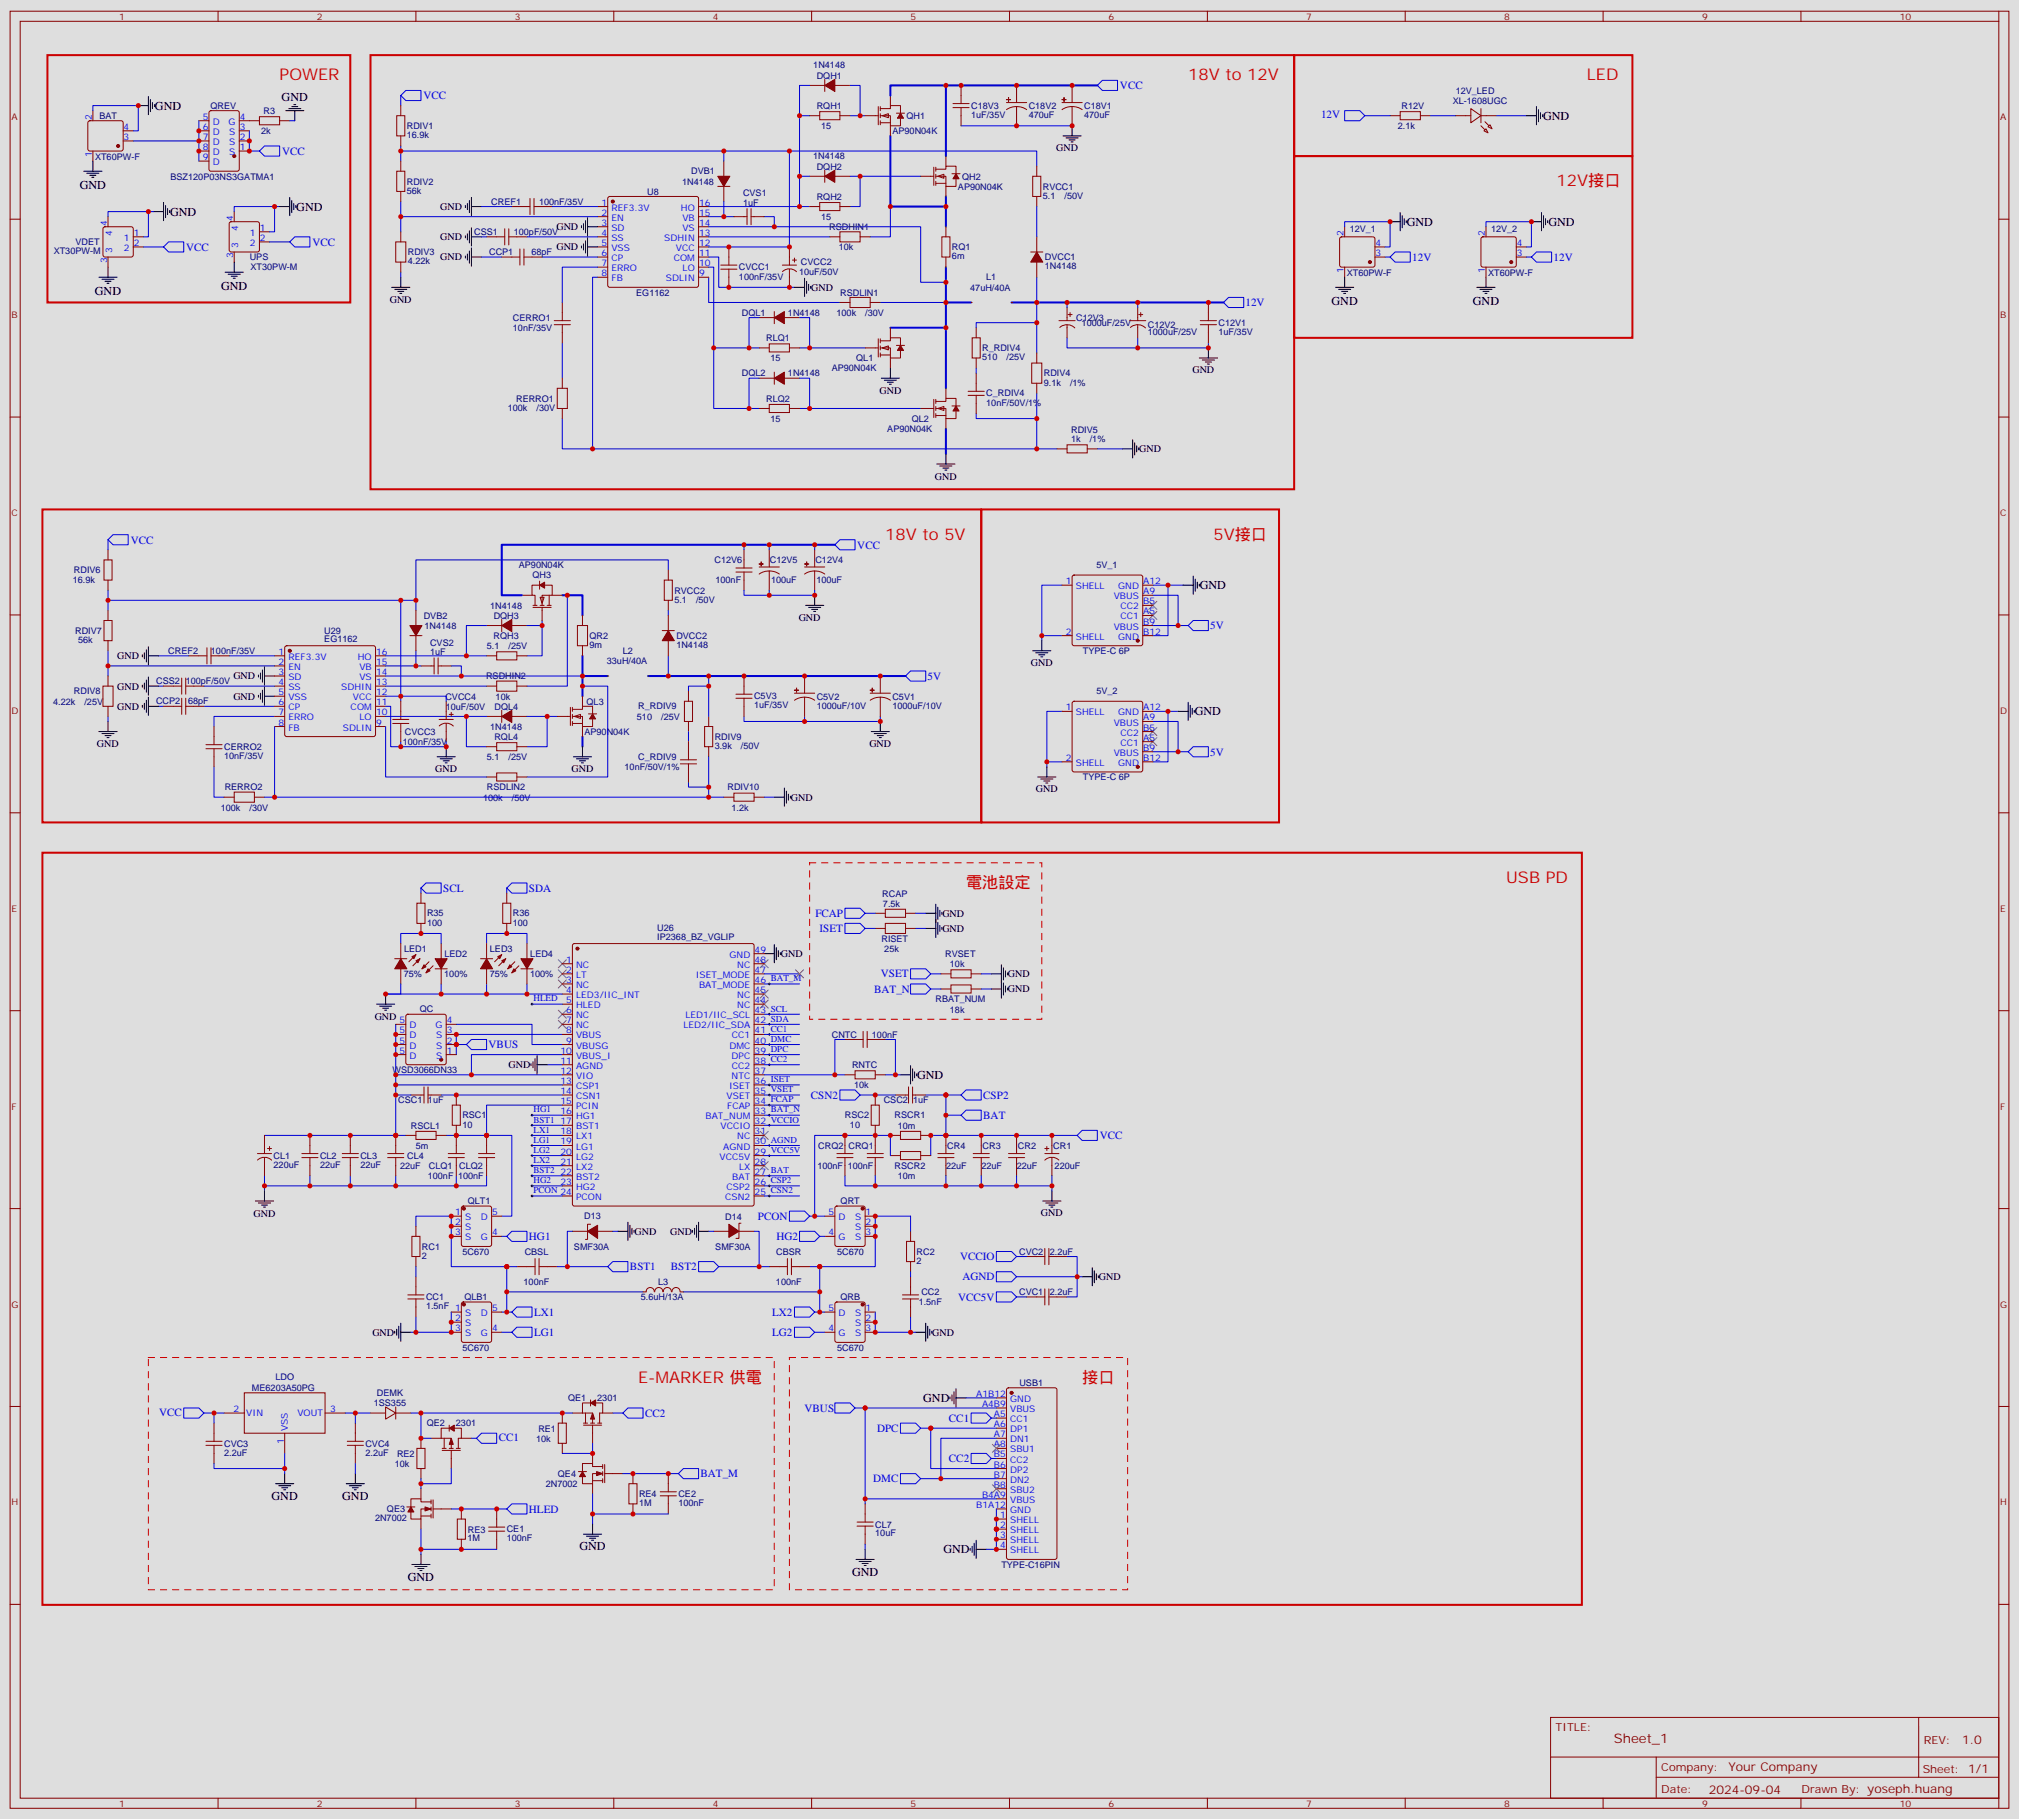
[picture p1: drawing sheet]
<svg xmlns="http://www.w3.org/2000/svg" width="706mm" height="636mm" viewBox="0 0 706 636" stroke-linecap="round" stroke-linejoin="round" font-family="sans-serif">
<defs><g id="words">
<g font-size="5.6" fill="#c00">
<text x="97.7" y="28.1">POWER</text>
<text x="415.2" y="28.1">18V to 12V</text>
<text x="554.6" y="28.1">LED</text>
<text x="544" y="65.1">12V接口</text>
<text x="309.4" y="188.6">18V to 5V</text>
<text x="424" y="188.6">5V接口</text>
<text x="337.6" y="310.3">電池設定</text>
<text x="526.3" y="308.5">USB PD</text>
<text x="223" y="483.2">E-MARKER 供電</text>
<text x="378.2" y="483.2">接口</text>
</g>
<text font-size="4.6" fill="#800" x="564" y="609.1">Sheet_1</text>
<g font-size="4.2">
<text x="98.4" y="35.4">GND</text>
<text x="54.2" y="38.3">GND</text>
<text x="539.2" y="41.9">GND</text>
<text x="27.9" y="66">GND</text>
<text x="59.4" y="75.4">GND</text>
<text x="103.5" y="73.6">GND</text>
<text x="491.6" y="78.9">GND</text>
<text x="541.1" y="78.9">GND</text>
<text x="77.3" y="101.3">GND</text>
<text x="33.2" y="103">GND</text>
<text x="465.3" y="106.5">GND</text>
<text x="514.7" y="106.5">GND</text>
<text x="419.3" y="205.9">GND</text>
<text x="417.5" y="250">GND</text>
<text x="320.5" y="377">GND</text>
<text x="322.6" y="489.9">GND</text>
<text x="94.9" y="524.1">GND</text>
<text x="119.6" y="524.1">GND</text>
<text x="202.5" y="541.7">GND</text>
<text x="329.7" y="542.8">GND</text>
<text x="297.7" y="550.5">GND</text>
<text x="142.5" y="552.3">GND</text>
</g>
<g font-size="4.2" fill="#800">
<text x="685.7" y="609.4">1.0</text>
<text x="604" y="618.9">Your Company</text>
<text x="597.1" y="626.7">2024-09-04</text>
</g>
<g font-size="3.9" fill="#00f">
<text x="148" y="34.7">VCC</text>
<text x="391.4" y="31.2">VCC</text>
<text x="461.7" y="41.2">12V</text>
<text x="98.6" y="54.1">VCC</text>
<text x="65.1" y="87.6">VCC</text>
<text x="109.2" y="85.9">VCC</text>
<text x="493.5" y="91.1">12V</text>
<text x="542.9" y="91.1">12V</text>
<text x="435.3" y="107">12V</text>
<text x="45.7" y="189.9">VCC</text>
<text x="299.6" y="191.7">VCC</text>
<text x="422.9" y="219.9">5V</text>
<text x="324.1" y="237.6">5V</text>
<text x="422.9" y="264">5V</text>
<text x="154.9" y="311.6">SCL</text>
<text x="184.8" y="311.6">SDA</text>
<text x="284.9" y="320.4">FCAP</text>
<text x="286.4" y="325.7">ISET</text>
<text x="307.8" y="341.5">VSET</text>
<text x="305.5" y="346.8">BAT_N</text>
<text x="170.7" y="366.2">VBUS</text>
<text x="283.4" y="383.9">CSN2</text>
<text x="343.6" y="383.9">CSP2</text>
<text x="343.6" y="391">BAT</text>
<text x="384.3" y="398.1">VCC</text>
<text x="264.9" y="426.2">PCON</text>
<text x="184.9" y="433.3">HG1</text>
<text x="271.4" y="433.3">HG2</text>
<text x="220.1" y="443.9">BST1</text>
<text x="234.4" y="443.8">BST2</text>
<text x="335.5" y="440.3">VCCIO</text>
<text x="336.3" y="447.4">AGND</text>
<text x="334.8" y="454.4">VCC5V</text>
<text x="186.6" y="459.8">LX1</text>
<text x="269.8" y="459.7">LX2</text>
<text x="186.6" y="466.8">LG1</text>
<text x="269.8" y="466.8">LG2</text>
<text x="55.6" y="494.9">VCC</text>
<text x="225.4" y="495">CC2</text>
<text x="281.2" y="493.3">VBUS</text>
<text x="331.6" y="496.8">CC1</text>
<text x="174.3" y="503.6">CC1</text>
<text x="306.5" y="500.3">DPC</text>
<text x="331.6" y="510.9">CC2</text>
<text x="244.8" y="516.2">BAT_M</text>
<text x="305.2" y="517.9">DMC</text>
<text x="184.9" y="528.6">HLED</text>
</g>
<g font-size="3.9" fill="#800">
<text x="543.6" y="604.7">TITLE:</text>
<text x="672.3" y="609.4">REV:</text>
<text x="580.5" y="618.9">Company:</text>
<text x="671.9" y="619.5">Sheet: 1/1</text>
<text x="580.5" y="626.6">Date:</text>
<text x="629.6" y="626.7">Drawn By: yoseph.huang</text>
</g>
<g font-size="3.5">
<text x="369.1" y="52.9">GND</text>
<text x="153.9" y="73.4">GND</text>
<text x="153.9" y="83.9">GND</text>
<text x="194.4" y="80.4">GND</text>
<text x="194.4" y="87.5">GND</text>
<text x="153.9" y="91">GND</text>
<text x="283.5" y="101.6">GND</text>
<text x="136.2" y="105.8">GND</text>
<text x="416.7" y="130.5">GND</text>
<text x="307.3" y="137.6">GND</text>
<text x="398.1" y="158">GND</text>
<text x="326.7" y="167.6">GND</text>
<text x="279.1" y="216.9">GND</text>
<text x="41" y="230.3">GND</text>
<text x="360.2" y="232.8">GND</text>
<text x="81.6" y="237.4">GND</text>
<text x="41" y="240.9">GND</text>
<text x="81.6" y="244.5">GND</text>
<text x="41" y="248">GND</text>
<text x="33.9" y="261">GND</text>
<text x="303.8" y="261">GND</text>
<text x="152.1" y="269.9">GND</text>
<text x="199.7" y="269.9">GND</text>
<text x="276.4" y="279.7">GND</text>
<text x="362" y="276.9">GND</text>
<text x="329.3" y="320.3">GND</text>
<text x="329.3" y="325.6">GND</text>
<text x="272.9" y="334.4">GND</text>
<text x="352.2" y="341.5">GND</text>
<text x="352.2" y="346.8">GND</text>
<text x="130.9" y="356.3">GND</text>
<text x="177.7" y="373.2">GND</text>
<text x="88.6" y="425.1">GND</text>
<text x="363.8" y="425">GND</text>
<text x="221.7" y="431.5">GND</text>
<text x="234.2" y="431.5">GND</text>
<text x="384" y="447.3">GND</text>
<text x="130.1" y="466.7">GND</text>
<text x="325.8" y="466.7">GND</text>
</g>
<g font-size="3.2" fill="#800">
<text x="41.6" y="6.9">1</text>
<text x="110.8" y="6.9">2</text>
<text x="179.9" y="6.9">3</text>
<text x="249.1" y="6.9">4</text>
<text x="318.2" y="6.9">5</text>
<text x="387.3" y="6.9">6</text>
<text x="456.5" y="6.9">7</text>
<text x="525.6" y="6.9">8</text>
<text x="594.8" y="6.9">9</text>
<text x="663.9" y="6.9">10</text>
<text x="4.1" y="42">A</text>
<text x="699" y="42">A</text>
<text x="4.1" y="111.2">B</text>
<text x="699" y="111.2">B</text>
<text x="4.1" y="180.3">C</text>
<text x="699" y="180.3">C</text>
<text x="4.1" y="249.4">D</text>
<text x="699" y="249.4">D</text>
<text x="4.1" y="318.6">E</text>
<text x="699" y="318.6">E</text>
<text x="4.1" y="387.7">F</text>
<text x="699" y="387.7">F</text>
<text x="4.1" y="456.9">G</text>
<text x="699" y="456.9">G</text>
<text x="4.1" y="526">H</text>
<text x="699" y="526">H</text>
<text x="41.6" y="631.3">1</text>
<text x="110.8" y="631.3">2</text>
<text x="179.9" y="631.3">3</text>
<text x="249.1" y="631.3">4</text>
<text x="318.2" y="631.3">5</text>
<text x="387.3" y="631.3">6</text>
<text x="456.5" y="631.3">7</text>
<text x="525.6" y="631.3">8</text>
<text x="594.8" y="631.3">9</text>
<text x="663.9" y="631.3">10</text>
</g>
<g font-size="3.2" fill="#000080">
<text x="284.2" y="23.9">1N4148</text>
<text x="285.4" y="27.5">DQH1</text>
<text x="508.7" y="32.7">12V_LED</text>
<text x="34.7" y="41.6">BAT</text>
<text x="73.6" y="38.1">QREV</text>
<text x="92.1" y="39.8">R3</text>
<text x="285.4" y="38.1">RQH1</text>
<text x="316.8" y="41.6">QH1</text>
<text x="339.4" y="41.2">1uF/35V</text>
<text x="339.4" y="38">C18V3</text>
<text x="359.5" y="41.3">470uF</text>
<text x="359.5" y="38.1">C18V2</text>
<text x="378.9" y="41.3">470uF</text>
<text x="378.9" y="38.1">C18V1</text>
<text x="489.8" y="38">R12V</text>
<text x="507.7" y="36.3">XL-1608UGC</text>
<text x="91.2" y="46.9">2k</text>
<text x="142.2" y="45.1">RDIV1</text>
<text x="286.9" y="45.1">15</text>
<text x="311.9" y="46.9">AP90N04K</text>
<text x="488.5" y="45.1">2.1k</text>
<text x="142.2" y="48.3">16.9k</text>
<text x="33.2" y="55.7">XT60PW-F</text>
<text x="284.2" y="55.7">1N4148</text>
<text x="285.4" y="59.2">DQH2</text>
<text x="59.6" y="62.7">BSZ120P03NS3GATMA1</text>
<text x="142.2" y="64.5">RDIV2</text>
<text x="238.4" y="64.5">1N4148</text>
<text x="241.6" y="61">DVB1</text>
<text x="336.2" y="62.7">QH2</text>
<text x="142.2" y="67.7">56k</text>
<text x="171.7" y="71.6">CREF1</text>
<text x="188.4" y="71.5">100nF/35V</text>
<text x="226.1" y="68">U8</text>
<text x="259.7" y="71.8">1uF</text>
<text x="259.7" y="68.7">CVS1</text>
<text x="285.4" y="69.8">RQH2</text>
<text x="334.8" y="66.3">AP90N04K</text>
<text x="364.4" y="69.4">5.1</text>
<text x="364.4" y="66.3">RVCC1</text>
<text x="372" y="69.4">/50V</text>
<text x="286.9" y="76.9">15</text>
<text x="165.7" y="82.1">CSS1</text>
<text x="179.5" y="82.1">100pF/50V</text>
<text x="289.8" y="80.4">RSDHIN1</text>
<text x="471.7" y="81">12V_1</text>
<text x="521.1" y="81">12V_2</text>
<text x="18.8" y="88.9">XT30PW-M</text>
<text x="26.3" y="85.6">VDET</text>
<text x="142.5" y="89.2">RDIV3</text>
<text x="170.9" y="89.2">CCP1</text>
<text x="185.7" y="89.1">68pF</text>
<text x="293.2" y="87.4">10k</text>
<text x="332.7" y="87.4">RQ1</text>
<text x="87.3" y="90.9">UPS</text>
<text x="87.6" y="94.5">XT30PW-M</text>
<text x="142.5" y="92.4">4.22k</text>
<text x="258.2" y="94.5">CVCC1</text>
<text x="279.9" y="92.7">CVCC2</text>
<text x="332.7" y="90.6">6m</text>
<text x="365.1" y="94.1">1N4148</text>
<text x="365.1" y="91">DVCC1</text>
<text x="258.2" y="97.7">100nF/35V</text>
<text x="279.2" y="96.2">10uF/50V</text>
<text x="339.1" y="101.5">47uH/40A</text>
<text x="344.6" y="98">L1</text>
<text x="470.7" y="96.3">XT60PW-F</text>
<text x="520" y="96.3">XT60PW-F</text>
<text x="222.3" y="103.3">EG1162</text>
<text x="293.6" y="103.4">RSDLIN1</text>
<text x="179.2" y="112.1">CERRO1</text>
<text x="259.2" y="110.4">DQL1</text>
<text x="275.4" y="110.4">1N4148</text>
<text x="292.3" y="110.4">100k</text>
<text x="302.4" y="110.4">/30V</text>
<text x="376.1" y="112.1">C12V3</text>
<text x="378" y="113.9">1000uF/25V</text>
<text x="425.8" y="113.9">C12V1</text>
<text x="179.3" y="115.6">10nF/35V</text>
<text x="267.8" y="119.2">RLQ1</text>
<text x="401.1" y="117">1000uF/25V</text>
<text x="401.1" y="114.5">C12V2</text>
<text x="425.8" y="117">1uF/35V</text>
<text x="343.3" y="125.9">510</text>
<text x="343.3" y="122.7">R_RDIV4</text>
<text x="351.7" y="125.9">/25V</text>
<text x="259.2" y="131.5">DQL2</text>
<text x="269.3" y="126.3">15</text>
<text x="275.4" y="131.5">1N4148</text>
<text x="290.7" y="129.7">AP90N04K</text>
<text x="299.2" y="126.2">QL1</text>
<text x="364.8" y="131.5">RDIV4</text>
<text x="364.8" y="134.7">9.1k</text>
<text x="373.9" y="134.7">/1%</text>
<text x="177.4" y="143.5">100k</text>
<text x="180.4" y="140.4">RERRO1</text>
<text x="187.5" y="143.5">/30V</text>
<text x="267.8" y="140.4">RLQ2</text>
<text x="344.7" y="141.9">10nF/50V/1%</text>
<text x="344.7" y="138.5">C_RDIV4</text>
<text x="269.3" y="147.4">15</text>
<text x="318.6" y="147.4">QL2</text>
<text x="310.1" y="150.9">AP90N04K</text>
<text x="374.3" y="154.4">1k</text>
<text x="374.3" y="151.3">RDIV5</text>
<text x="380.8" y="154.4">/1%</text>
<text x="249.7" y="196.8">C12V6</text>
<text x="269" y="196.8">C12V5</text>
<text x="284.9" y="196.8">C12V4</text>
<text x="25.4" y="203.9">16.9k</text>
<text x="25.8" y="200.3">RDIV6</text>
<text x="181.3" y="198.5">AP90N04K</text>
<text x="186.1" y="202">QH3</text>
<text x="250" y="203.8">100nF</text>
<text x="269.4" y="203.8">100uF</text>
<text x="285.3" y="203.8">100uF</text>
<text x="383.2" y="198.6">5V_1</text>
<text x="235.7" y="207.4">RVCC2</text>
<text x="171.3" y="212.7">1N4148</text>
<text x="235.7" y="210.6">5.1</text>
<text x="243.2" y="210.6">/50V</text>
<text x="26.3" y="221.5">RDIV7</text>
<text x="113.3" y="221.4">U29</text>
<text x="148.1" y="216.2">DVB2</text>
<text x="148.4" y="219.8">1N4148</text>
<text x="172.5" y="216.2">DQH3</text>
<text x="27.3" y="224.6">56k</text>
<text x="113.3" y="224.5">EG1162</text>
<text x="150.3" y="225.6">CVS2</text>
<text x="170.1" y="226.8">5.1</text>
<text x="172.5" y="223.3">RQH3</text>
<text x="177.7" y="226.8">/25V</text>
<text x="206" y="226.4">9m</text>
<text x="206" y="223.2">QR2</text>
<text x="236.4" y="226.4">1N4148</text>
<text x="236.4" y="223.3">DVCC2</text>
<text x="58.8" y="228.5">CREF2</text>
<text x="73.7" y="228.5">100nF/35V</text>
<text x="150.3" y="228.8">1uF</text>
<text x="212.1" y="232.1">33uH/40A</text>
<text x="217.6" y="228.5">L2</text>
<text x="378.5" y="228.5">TYPE-C 6P</text>
<text x="54.6" y="239.1">CSS2</text>
<text x="64.9" y="239.1">100pF/50V</text>
<text x="169.9" y="237.4">RSDHIN2</text>
<text x="25.8" y="242.6">RDIV8</text>
<text x="155.6" y="244.4">CVCC4</text>
<text x="173.2" y="244.4">10k</text>
<text x="263.5" y="244.4">C5V3</text>
<text x="285.4" y="244.4">C5V2</text>
<text x="311.9" y="244.4">C5V1</text>
<text x="383.2" y="242.6">5V_2</text>
<text x="18.6" y="246.2">4.22k</text>
<text x="29.5" y="246.2">/25V</text>
<text x="54.5" y="246.2">CCP2</text>
<text x="65.7" y="246.1">68pF</text>
<text x="155.8" y="248">10uF/50V</text>
<text x="172.8" y="248">DQL4</text>
<text x="205" y="246.2">QL3</text>
<text x="222.6" y="251.4">510</text>
<text x="223.1" y="247.9">R_RDIV9</text>
<text x="231" y="251.4">/25V</text>
<text x="263.5" y="247.5">1uF/35V</text>
<text x="285.4" y="247.6">1000uF/10V</text>
<text x="311.9" y="247.6">1000uF/10V</text>
<text x="141.5" y="256.8">CVCC3</text>
<text x="171.3" y="255">1N4148</text>
<text x="204.2" y="256.8">AP90N04K</text>
<text x="78.3" y="262.1">CERRO2</text>
<text x="140.8" y="260.3">100nF/35V</text>
<text x="172.8" y="258.6">RQL4</text>
<text x="249.8" y="261.7">3.9k</text>
<text x="249.8" y="258.5">RDIV9</text>
<text x="258.9" y="261.7">/50V</text>
<text x="78.3" y="265.2">10nF/35V</text>
<text x="170.1" y="265.6">5.1</text>
<text x="177.7" y="265.6">/25V</text>
<text x="218.3" y="269.1">10nF/50V/1%</text>
<text x="223.1" y="265.6">C_RDIV9</text>
<text x="378.5" y="272.6">TYPE-C 6P</text>
<text x="78.5" y="276.2">RERRO2</text>
<text x="168.8" y="279.7">100k</text>
<text x="170.1" y="276.2">RSDLIN2</text>
<text x="178.9" y="279.7">/50V</text>
<text x="254.2" y="276.1">RDIV10</text>
<text x="77.2" y="283.2">100k</text>
<text x="87.2" y="283.2">/30V</text>
<text x="255.7" y="283.2">1.2k</text>
<text x="308.3" y="313.3">RCAP</text>
<text x="308.6" y="316.8">7.5k</text>
<text x="149.2" y="323.4">100</text>
<text x="149.2" y="320.2">R35</text>
<text x="179.2" y="323.4">100</text>
<text x="179.2" y="320.2">R36</text>
<text x="229.7" y="328.5">IP2368_BZ_VGLIP</text>
<text x="229.7" y="325.2">U26</text>
<text x="308" y="329.1">RISET</text>
<text x="141.2" y="332.6">LED1</text>
<text x="155.3" y="334.3">LED2</text>
<text x="171.2" y="332.6">LED3</text>
<text x="185.3" y="334.3">LED4</text>
<text x="309" y="332.7">25k</text>
<text x="330.3" y="334.4">RVSET</text>
<text x="141.1" y="341.4">75%</text>
<text x="155.2" y="341.4">100%</text>
<text x="171.1" y="341.4">75%</text>
<text x="185.2" y="341.4">100%</text>
<text x="332" y="338">10k</text>
<text x="146.7" y="353.8">QC</text>
<text x="326.9" y="350.2">RBAT_NUM</text>
<text x="332" y="353.8">18k</text>
<text x="290.7" y="362.6">CNTC</text>
<text x="304.7" y="362.6">100nF</text>
<text x="137.2" y="375">WSD3066DN33</text>
<text x="297.8" y="373.2">RNTC</text>
<text x="298.4" y="380.3">10k</text>
<text x="139.2" y="385.5">CSC1</text>
<text x="149.6" y="385.5">1uF</text>
<text x="308.8" y="385.5">CSC2</text>
<text x="319.1" y="385.5">1uF</text>
<text x="143.6" y="394.4">RSCL1</text>
<text x="161.6" y="394">10</text>
<text x="161.6" y="390.8">RSC1</text>
<text x="295.3" y="390.8">RSC2</text>
<text x="297" y="394">10</text>
<text x="312.6" y="390.8">RSCR1</text>
<text x="313.8" y="394.3">10m</text>
<text x="145.4" y="401.4">5m</text>
<text x="285.9" y="401.4">CRQ2</text>
<text x="296.5" y="401.4">CRQ1</text>
<text x="331" y="401.3">CR4</text>
<text x="343.4" y="401.3">CR3</text>
<text x="355.7" y="401.3">CR2</text>
<text x="368.1" y="401.3">CR1</text>
<text x="95.6" y="405">CL1</text>
<text x="111.8" y="405">CL2</text>
<text x="125.9" y="405">CL3</text>
<text x="142.3" y="404.9">CL4</text>
<text x="95.6" y="408.1">220uF</text>
<text x="111.8" y="408.1">22uF</text>
<text x="125.9" y="408.1">22uF</text>
<text x="139.8" y="408.4">22uF</text>
<text x="149.5" y="412">100nF</text>
<text x="149.9" y="408.4">CLQ1</text>
<text x="160.1" y="412">100nF</text>
<text x="160.4" y="408.4">CLQ2</text>
<text x="285.6" y="408.4">100nF</text>
<text x="296.2" y="408.4">100nF</text>
<text x="312.6" y="408.4">RSCR2</text>
<text x="313.8" y="412">10m</text>
<text x="330.6" y="408.4">22uF</text>
<text x="342.9" y="408.4">22uF</text>
<text x="355.3" y="408.4">22uF</text>
<text x="368.5" y="408.4">220uF</text>
<text x="163.4" y="420.8">QLT1</text>
<text x="293.8" y="420.8">QRT</text>
<text x="204.2" y="426.1">D13</text>
<text x="253.4" y="426.2">D14</text>
<text x="147.5" y="436.7">RC1</text>
<text x="200.6" y="436.7">SMF30A</text>
<text x="250" y="436.7">SMF30A</text>
<text x="147.5" y="439.9">2</text>
<text x="161.7" y="438.4">5C670</text>
<text x="183.4" y="438.5">CBSL</text>
<text x="271.2" y="438.5">CBSR</text>
<text x="292.5" y="438.4">5C670</text>
<text x="320.3" y="441.7">2</text>
<text x="320.3" y="438.4">RC2</text>
<text x="356.1" y="438.5">CVC2</text>
<text x="366.9" y="438.5">2.2uF</text>
<text x="183" y="449.1">100nF</text>
<text x="229.9" y="449.1">L3</text>
<text x="271.2" y="449.1">100nF</text>
<text x="148.9" y="454.3">CC1</text>
<text x="162.3" y="454.3">QLB1</text>
<text x="223.9" y="454.4">5.6uH/13A</text>
<text x="293.7" y="454.3">QRB</text>
<text x="322" y="452.6">CC2</text>
<text x="356.1" y="452.6">CVC1</text>
<text x="366.9" y="452.6">2.2uF</text>
<text x="148.9" y="457.5">1.5nF 1</text>
<text x="321" y="456.1">1.5nF</text>
<text x="161.7" y="471.9">5C670</text>
<text x="292.5" y="471.9">5C670</text>
<text x="88" y="486">ME6203A50PG</text>
<text x="96.3" y="482.3">LDO</text>
<text x="356.2" y="484.4">USB1</text>
<text x="130.6" y="491.4">1SS355</text>
<text x="131.7" y="487.9">DEMK</text>
<text x="198.5" y="489.6">QE1</text>
<text x="208.7" y="489.6">2301</text>
<text x="149.1" y="498.4">QE2</text>
<text x="159.3" y="498.4">2301</text>
<text x="187.3" y="503.8">10k</text>
<text x="188.1" y="500.2">RE1</text>
<text x="78.3" y="508.6">2.2uF</text>
<text x="78.3" y="505.5">CVC3</text>
<text x="127.7" y="508.6">2.2uF</text>
<text x="127.7" y="505.5">CVC4</text>
<text x="138.8" y="509.1">RE2</text>
<text x="137.9" y="512.6">10k</text>
<text x="190.7" y="519.6">2N7002</text>
<text x="195" y="516.1">QE4</text>
<text x="223.3" y="526.3">1M</text>
<text x="223.3" y="523.1">RE4</text>
<text x="237.1" y="526.3">100nF</text>
<text x="237.1" y="523.1">CE2</text>
<text x="131" y="531.6">2N7002</text>
<text x="135.2" y="528.4">QE3</text>
<text x="305.9" y="533.8">CL7</text>
<text x="163.3" y="538.6">1M</text>
<text x="163.5" y="535.5">RE3</text>
<text x="177.1" y="538.6">100nF</text>
<text x="177.1" y="535.4">CE1</text>
<text x="305.9" y="536.9">10uF</text>
<text x="349.9" y="547.9">TYPE-C16PIN</text>
</g>
<g font-size="3.2" fill="#00f">
<text x="70.8" y="41.8">5</text>
<text x="83.8" y="41.8">4</text>
<text x="32.1" y="42" transform="rotate(-90 32.1 42)">2</text>
<text x="43.2" y="45.4">4</text>
<text x="70.8" y="45.4">6</text>
<text x="74.3" y="43.6">D</text>
<text x="74.3" y="47.1">D</text>
<text x="79.8" y="43.6">G</text>
<text x="80.1" y="47.1">S</text>
<text x="83.8" y="45.4">3</text>
<text x="43.2" y="48.9">3</text>
<text x="70.8" y="48.9">7</text>
<text x="70.8" y="52.4">8</text>
<text x="74.3" y="50.7">D</text>
<text x="80.1" y="50.7">S</text>
<text x="83.8" y="52.4">1</text>
<text x="83.8" y="48.9">2</text>
<text x="32.1" y="55" transform="rotate(-90 32.1 55)">1</text>
<text x="70.8" y="56">9</text>
<text x="74.3" y="54.2">D</text>
<text x="74.3" y="57.7">D</text>
<text x="80.1" y="54.2">S</text>
<text x="210.2" y="71.8">1</text>
<text x="244.3" y="71.8">16</text>
<text x="81.5" y="77.3" transform="rotate(-90 81.5 77.3)">4</text>
<text x="210.2" y="75.4">2</text>
<text x="213.7" y="73.6">REF3.3V</text>
<text x="213.7" y="77.1">EN</text>
<text x="237.9" y="73.6">HO</text>
<text x="238.5" y="77.1">VB</text>
<text x="244.3" y="75.4">15</text>
<text x="37.4" y="79.1" transform="rotate(-90 37.4 79.1)">4</text>
<text x="39.2" y="82.6" transform="rotate(-90 39.2 82.6)">4</text>
<text x="46.7" y="82.4">1</text>
<text x="83.3" y="80.8" transform="rotate(-90 83.3 80.8)">4</text>
<text x="87.3" y="82.4">1</text>
<text x="90.8" y="80.6">1</text>
<text x="210.2" y="78.9">3</text>
<text x="210.2" y="82.4">4</text>
<text x="213.7" y="80.6">SD</text>
<text x="238.5" y="80.6">VS</text>
<text x="244.3" y="82.4">13</text>
<text x="244.3" y="78.9">14</text>
<text x="469.5" y="82.6" transform="rotate(-90 469.5 82.6)">2</text>
<text x="518.9" y="82.6" transform="rotate(-90 518.9 82.6)">2</text>
<text x="39.2" y="88.5" transform="rotate(-90 39.2 88.5)">3</text>
<text x="43.2" y="84.2">1</text>
<text x="43.2" y="87.7">2</text>
<text x="46.7" y="85.9">2</text>
<text x="83.3" y="86.7" transform="rotate(-90 83.3 86.7)">3</text>
<text x="87.3" y="85.9">2</text>
<text x="90.8" y="84.2">2</text>
<text x="210.2" y="85.9">5</text>
<text x="210.2" y="89.5">6</text>
<text x="213.7" y="84.2">SS</text>
<text x="213.7" y="87.7">VSS</text>
<text x="232.1" y="84.2">SDHIN</text>
<text x="236.2" y="87.7">VCC</text>
<text x="244.3" y="89.5">11</text>
<text x="244.3" y="85.9">12</text>
<text x="480.7" y="85.9">4</text>
<text x="480.7" y="89.5">3</text>
<text x="530" y="85.9">4</text>
<text x="530" y="89.5">3</text>
<text x="37.4" y="92" transform="rotate(-90 37.4 92)">3</text>
<text x="81.5" y="90.2" transform="rotate(-90 81.5 90.2)">3</text>
<text x="210.2" y="93">7</text>
<text x="213.7" y="91.2">CP</text>
<text x="213.7" y="94.8">ERRO</text>
<text x="235.4" y="91.2">COM</text>
<text x="238.6" y="94.8">LO</text>
<text x="244.3" y="93">10</text>
<text x="469.5" y="95.5" transform="rotate(-90 469.5 95.5)">1</text>
<text x="518.9" y="95.5" transform="rotate(-90 518.9 95.5)">1</text>
<text x="210.2" y="96.5">8</text>
<text x="213.7" y="98.3">FB</text>
<text x="232.7" y="98.3">SDLIN</text>
<text x="244.3" y="96.5">9</text>
<text x="372.5" y="204.1">1</text>
<text x="376" y="205.9">SHELL</text>
<text x="389.2" y="209.4">VBUS</text>
<text x="390.8" y="205.9">GND</text>
<text x="399.5" y="204.1">A12</text>
<text x="399.5" y="207.6">A9</text>
<text x="391.6" y="212.9">CC2</text>
<text x="399.5" y="211.2">B5</text>
<text x="399.5" y="214.7">A5</text>
<text x="372.5" y="221.8">2</text>
<text x="389.2" y="220">VBUS</text>
<text x="391.6" y="216.5">CC1</text>
<text x="399.5" y="218.2">B9</text>
<text x="399.5" y="221.8">B12</text>
<text x="376" y="223.5">SHELL</text>
<text x="390.8" y="223.5">GND</text>
<text x="97.3" y="228.8">1</text>
<text x="97.3" y="232.3">2</text>
<text x="100.8" y="230.6">REF3.3V</text>
<text x="125" y="230.6">HO</text>
<text x="131.4" y="232.3">15</text>
<text x="131.4" y="228.8">16</text>
<text x="97.3" y="235.9">3</text>
<text x="97.3" y="239.4">4</text>
<text x="100.8" y="234.1">EN</text>
<text x="100.8" y="237.6">SD</text>
<text x="125.6" y="234.1">VB</text>
<text x="125.6" y="237.6">VS</text>
<text x="131.4" y="239.4">13</text>
<text x="131.4" y="235.9">14</text>
<text x="97.3" y="242.9">5</text>
<text x="100.8" y="241.2">SS</text>
<text x="100.8" y="244.7">VSS</text>
<text x="119.2" y="241.2">SDHIN</text>
<text x="123.3" y="244.7">VCC</text>
<text x="131.4" y="242.9">12</text>
<text x="97.3" y="246.5">6</text>
<text x="97.3" y="250">7</text>
<text x="100.8" y="248.2">CP</text>
<text x="100.8" y="251.7">ERRO</text>
<text x="122.5" y="248.2">COM</text>
<text x="125.7" y="251.7">LO</text>
<text x="131.4" y="250">10</text>
<text x="131.4" y="246.5">11</text>
<text x="372.5" y="248.2">1</text>
<text x="376" y="250">SHELL</text>
<text x="390.8" y="250">GND</text>
<text x="399.5" y="248.2">A12</text>
<text x="399.5" y="251.7">A9</text>
<text x="97.3" y="253.5">8</text>
<text x="100.8" y="255.3">FB</text>
<text x="119.8" y="255.3">SDLIN</text>
<text x="131.4" y="253.5">9</text>
<text x="389.2" y="253.5">VBUS</text>
<text x="391.6" y="257">CC2</text>
<text x="399.5" y="255.3">B5</text>
<text x="391.6" y="260.6">CC1</text>
<text x="399.5" y="258.8">A5</text>
<text x="399.5" y="262.3">B9</text>
<text x="372.5" y="265.9">2</text>
<text x="376" y="267.6">SHELL</text>
<text x="389.2" y="264.1">VBUS</text>
<text x="390.8" y="267.6">GND</text>
<text x="399.5" y="265.9">B12</text>
<text x="254.9" y="334.6">GND</text>
<text x="263.7" y="332.9">49</text>
<text x="197.8" y="339.9">2</text>
<text x="197.8" y="336.4">1</text>
<text x="201.3" y="341.7">LT</text>
<text x="201.3" y="338.2">NC</text>
<text x="243.1" y="341.7">ISET_MODE</text>
<text x="257.6" y="338.2">NC</text>
<text x="263.7" y="336.4">48</text>
<text x="263.7" y="339.9">47</text>
<text x="197.8" y="347">4</text>
<text x="197.8" y="343.5">3</text>
<text x="201.3" y="345.2">NC</text>
<text x="244.3" y="345.2">BAT_MODE</text>
<text x="263.7" y="343.5">46 BAT_M</text>
<text x="263.7" y="347">45</text>
<text x="186.4" y="349.9">HLED</text>
<text x="197.8" y="350.5">5</text>
<text x="201.3" y="352.3">HLED</text>
<text x="201.3" y="348.8">LED3/IIC_INT</text>
<text x="257.6" y="348.8">NC</text>
<text x="257.6" y="352.3">NC</text>
<text x="263.7" y="350.5">44</text>
<text x="139.6" y="357.6">5</text>
<text x="143.1" y="359.3">D</text>
<text x="152.2" y="359.3">G</text>
<text x="156.1" y="357.6">4</text>
<text x="197.8" y="357.6">7</text>
<text x="197.8" y="354">6</text>
<text x="201.3" y="359.3">NC</text>
<text x="201.3" y="355.8">NC</text>
<text x="238.9" y="359.3">LED2/IIC_SDA</text>
<text x="239.5" y="355.8">LED1/IIC_SCL</text>
<text x="263.7" y="354">43 SCL</text>
<text x="263.7" y="357.6">42 SDA</text>
<text x="139.6" y="361.1">5</text>
<text x="139.6" y="364.6">5</text>
<text x="143.1" y="362.9">D</text>
<text x="152.5" y="362.9">S</text>
<text x="156.1" y="364.6">2</text>
<text x="156.1" y="361.1">3</text>
<text x="197.8" y="364.6">9</text>
<text x="197.8" y="361.1">8</text>
<text x="201.3" y="362.9">VBUS</text>
<text x="255.8" y="362.9">CC1</text>
<text x="263.7" y="361.1">41 CC1</text>
<text x="263.7" y="364.6">40 DMC</text>
<text x="139.6" y="368.2">5</text>
<text x="143.1" y="366.4">D</text>
<text x="143.1" y="369.9">D</text>
<text x="152.5" y="369.9">S</text>
<text x="152.5" y="366.4">S</text>
<text x="156.1" y="368.2">1</text>
<text x="195.8" y="371.7">11</text>
<text x="195.8" y="368.2">10</text>
<text x="201.3" y="369.9">VBUS_I</text>
<text x="201.3" y="366.4">VBUSG</text>
<text x="254.9" y="366.4">DMC</text>
<text x="255.6" y="369.9">DPC</text>
<text x="263.7" y="368.2">39 DPC</text>
<text x="263.7" y="371.7">38 CC2</text>
<text x="195.8" y="375.2">12</text>
<text x="201.3" y="377">VIO</text>
<text x="201.3" y="373.5">AGND</text>
<text x="255.7" y="377">NTC</text>
<text x="255.8" y="373.5">CC2</text>
<text x="263.7" y="375.2">37</text>
<text x="195.8" y="382.3">14</text>
<text x="195.8" y="378.7">13</text>
<text x="201.3" y="380.5">CSP1</text>
<text x="254.8" y="380.5">ISET</text>
<text x="263.7" y="378.7">36 ISET</text>
<text x="263.7" y="382.3">35 VSET</text>
<text x="186.4" y="388.7">HG1</text>
<text x="195.8" y="389.3">16</text>
<text x="195.8" y="385.8">15</text>
<text x="201.3" y="387.6">PCIN</text>
<text x="201.3" y="384">CSN1</text>
<text x="253.9" y="384">VSET</text>
<text x="254.1" y="387.6">FCAP</text>
<text x="263.7" y="385.8">34 FCAP</text>
<text x="263.7" y="389.3">33 BAT_N</text>
<text x="186.4" y="395.8">LX1</text>
<text x="186.4" y="392.3">BST1</text>
<text x="195.8" y="392.9">17</text>
<text x="201.3" y="394.6">BST1</text>
<text x="201.3" y="391.1">HG1</text>
<text x="246.5" y="391.1">BAT_NUM</text>
<text x="251.8" y="394.6">VCCIO</text>
<text x="263.7" y="392.9">32 VCCIO</text>
<text x="186.4" y="399.3">LG1</text>
<text x="195.8" y="399.9">19</text>
<text x="195.8" y="396.4">18</text>
<text x="201.3" y="401.7">LG1</text>
<text x="201.3" y="398.1">LX1</text>
<text x="252.8" y="401.7">AGND</text>
<text x="257.6" y="398.1">NC</text>
<text x="263.7" y="396.4">31</text>
<text x="263.7" y="399.9">30 AGND</text>
<text x="186.4" y="406.4">LX2</text>
<text x="186.4" y="402.8">LG2</text>
<text x="195.8" y="407">21</text>
<text x="195.8" y="403.4">20</text>
<text x="201.3" y="405.2">LG2</text>
<text x="251.4" y="405.2">VCC5V</text>
<text x="263.7" y="403.4">29 VCC5V</text>
<text x="263.7" y="407">28</text>
<text x="186.4" y="413.4">HG2</text>
<text x="186.4" y="409.9">BST2</text>
<text x="195.8" y="410.5">22</text>
<text x="201.3" y="412.3">BST2</text>
<text x="201.3" y="408.7">LX2</text>
<text x="255.9" y="412.3">BAT</text>
<text x="258.3" y="408.7">LX</text>
<text x="263.7" y="410.5">27 BAT</text>
<text x="186.4" y="416.9">PCON 24</text>
<text x="195.8" y="414">23</text>
<text x="201.3" y="419.3">PCON</text>
<text x="201.3" y="415.8">HG2</text>
<text x="253.4" y="419.3">CSN2</text>
<text x="253.9" y="415.8">CSP2</text>
<text x="263.7" y="414">26 CSP2</text>
<text x="263.7" y="417.5">25 CSN2</text>
<text x="159" y="424.6">1</text>
<text x="172" y="424.6">5</text>
<text x="289.6" y="424.6">5</text>
<text x="302.5" y="424.6">1</text>
<text x="159" y="431.7">3</text>
<text x="159" y="428.1">2</text>
<text x="162.5" y="429.9">S</text>
<text x="162.5" y="426.4">S</text>
<text x="168.1" y="426.4">D</text>
<text x="172" y="431.7">4</text>
<text x="289.6" y="431.7">4</text>
<text x="293.1" y="426.4">D</text>
<text x="298.9" y="429.9">S</text>
<text x="298.9" y="426.4">S</text>
<text x="302.5" y="431.7">3</text>
<text x="302.5" y="428.1">2</text>
<text x="162.5" y="433.4">S</text>
<text x="168" y="433.4">G</text>
<text x="293.1" y="433.4">G</text>
<text x="298.9" y="433.4">S</text>
<text x="159" y="461.6">2</text>
<text x="162.5" y="459.9">S</text>
<text x="168.1" y="459.9">D</text>
<text x="172" y="458.1">5</text>
<text x="289.6" y="458.1">5</text>
<text x="293.1" y="459.9">D</text>
<text x="298.9" y="459.9">S</text>
<text x="302.5" y="461.6">2</text>
<text x="302.5" y="458.1">1</text>
<text x="159" y="465.2">3</text>
<text x="162.5" y="466.9">S</text>
<text x="162.5" y="463.4">S</text>
<text x="168" y="466.9">G</text>
<text x="172" y="465.2">4</text>
<text x="289.6" y="465.2">4</text>
<text x="293.1" y="466.9">G</text>
<text x="298.9" y="466.9">S</text>
<text x="298.9" y="463.4">S</text>
<text x="302.5" y="465.2">3</text>
<text x="341.2" y="488.1">A1B12</text>
<text x="343.2" y="491.6">A4B9</text>
<text x="353" y="489.9">GND</text>
<text x="81.6" y="493.4">2</text>
<text x="86.1" y="494.8">VIN</text>
<text x="103.9" y="494.8">VOUT</text>
<text x="115.4" y="493.4">3</text>
<text x="347.4" y="495.2">A5</text>
<text x="353" y="493.4">VBUS</text>
<text x="353" y="496.9">CC1</text>
<text x="100.5" y="500.1" transform="rotate(-90 100.5 500.1)">VSS</text>
<text x="347.4" y="498.7">A6</text>
<text x="347.4" y="502.2">A7</text>
<text x="353" y="500.5">DP1</text>
<text x="353" y="504">DN1</text>
<text x="99.1" y="504.6" transform="rotate(-90 99.1 504.6)">1</text>
<text x="347.4" y="509.3">B5</text>
<text x="347.4" y="505.7">A8</text>
<text x="353" y="507.5">SBU1</text>
<text x="347.4" y="512.8">B6</text>
<text x="353" y="511">CC2</text>
<text x="353" y="514.6">DP2</text>
<text x="347.4" y="516.3">B7</text>
<text x="347.4" y="519.9">B8</text>
<text x="353" y="518.1">DN2</text>
<text x="353" y="521.6">SBU2</text>
<text x="341.2" y="526.9">B1A12</text>
<text x="343.2" y="523.4">B4A9</text>
<text x="353" y="525.1">VBUS</text>
<text x="349.5" y="530.4">1</text>
<text x="349.5" y="534">2</text>
<text x="353" y="528.7">GND</text>
<text x="353" y="532.2">SHELL</text>
<text x="349.5" y="537.5">3</text>
<text x="353" y="535.7">SHELL</text>
<text x="353" y="539.3">SHELL</text>
<text x="349.5" y="541">4</text>
<text x="353" y="542.8">SHELL</text>
</g>
</g></defs>
<path d="M0 0h705.6v635.6h-705.6z" fill="#dedede"/>
<g fill="none" stroke="#870000" stroke-width=".35">
<path d="M3.5 3.9h698.5v628h-698.5zM7.1 7.4h691.4v620.9h-691.4zM76.2 3.9v3.5M145.3 3.9v3.5M214.5 3.9v3.5M283.6 3.9v3.5M352.8 3.9v3.5M421.9 3.9v3.5M491.1 3.9v3.5M560.2 3.9v3.5M629.4 3.9v3.5M698.5 3.9v3.5"/>
<path d="M32.5 38.7v3.5M73.3 38.9l.4-.2h9.2l.7 .4v20l-.5 .7h-9.4l-.6-.4-.1-20zM140.1 36.9v3.5M282.9 29.8h5.3M288.2 27.7v4.3M291.7 29.8h5.3M306.9 37.3v6.3M307.6 38h3.5v-1.1h3.6v2.8M307.6 37.3v1.4M307.6 39.7v1.4M311.1 33.4v3.5M313.3 39.5h2.8"/>
<path d="M333 36.2h5.7M333 37.6h5.7M335.8 29.8v6.4M335.8 37.6v6.4M351.7 35.8h7.1M355.2 37.3l1.9 .2 1.7 .8M355.2 37.3l-1.8 .2-1.7 .8M355.2 29.8v6M355.2 37.3v6.7M371.1 35.8h7.1M374.6 37.3l1.9 .2 1.7 .8M374.6 37.3l-1.8 .2-1.7 .8"/>
<path d="M374.6 29.8v6M374.6 37.3v6.7M489.3 39h7.1v2.8h-7.1zM514 38l3.5 2.4-3.5 2.5zM517.5 38v4.9M30.9 42.4l.5-.2h10.9l.5 .2 .2 .5v9.2l-.2 .5-.5 .2h-10.9l-.5-.3-.2-.4v-9.2zM32.5 52.8v3.5M43 49.2h3.6M43 45.7h3.6M69.5 52.8h3.5M69.5 49.2h3.5M69.5 45.7h3.5"/>
<path d="M69.5 42.2h3.5M69.5 56.3h3.5M83.6 52.8h3.5M83.6 49.2h3.5M83.6 45.7h3.5M83.6 42.2h7.1M90.7 40.8h7v2.8h-7zM97.7 42.2h3.5M138.6 40.4h2.9v7.1h-2.9zM138.6 59.8h2.9v7.1h-2.9zM140.1 47.5v3.5M140.1 56.3v3.5"/>
<path d="M252.9 56.3v5.3M288.2 59.5v4.2M302.3 40.4h4.6M307.6 40.4h3.5v3.6h3.6v-2.5M307.6 42.2v1.4M307.6 42.9h3.5M308.3 40.4l2.1-.7v1.4zM311.1 44v3.5M326.3 58.4v6.4M327 59.1h3.6v-1h3.5v2.8M327 58.4v1.4M330.6 54.5v3.6"/>
<path d="M362.3 58.1v3.5M485.8 40.4h3.5M496.4 40.4h3.5M508.7 40.4h5.3M517.5 40.4h5.3M518.6 45.7l.7-.7 .7 1.4zM520.7 43.6l.7 1.4-1.4-.7zM3.5 76.6h3.6M140.1 66.9v3.5M176.4 79.9v5.7M177.8 79.9v5.7M178.9 72.2h6.3"/>
<path d="M185.2 69.4v5.6M186.6 72.2h6.4M186.6 69.4v5.6M208.8 72.2h3.6M208.8 75.7h3.6M208.8 79.2h3.6M212.6 68.9l.5-.2h30.3l.5 .2 .2 .5v30.3l-.2 .5-.5 .2h-30.3l-.5-.2-.2-.5v-30.3zM244.1 72.2h3.5M244.1 75.7h3.5M244.1 79.2h3.5M250.8 65.1h4.3M252.9 65.1v5.3"/>
<path d="M282.9 61.6h5.3M291.7 61.6h5.3M321.7 61.6h4.6M327 61.6h3.6v3.5h3.5v-2.4M327 60.9v1.4M327 63.4v1.4M327 64.1h3.6M327.7 61.6l2.1-.7v1.4zM330.6 65.1v3.6M330.6 79.2v3.6M332.7 60.7h2.8M360.9 61.6h2.8v7.1h-2.8z"/>
<path d="M362.3 68.7v3.5M469.9 79.2v3.6M519.3 79.2v3.6M698.5 76.6h3.5M170 82.8h6.4M175.3 89.8h6.4M177.8 82.8h6.3M181.7 87v5.6M183.1 89.8h6.3M183.1 87v5.6M208.8 86.3h3.6M208.8 89.8h3.6"/>
<path d="M208.8 82.8h3.6M208.8 93.3h3.6M208.8 96.9h3.6M244.1 86.3h3.5M244.1 89.8h3.5M244.1 82.8h3.5M244.1 93.3h3.5M244.1 96.9h3.5M251.9 94.1h5.6M251.9 92.6h5.6M254.7 86.3v6.3M254.7 94.1v6.3"/>
<path d="M273.4 92.6h4.9M273.4 94.9a3.5 3.5 0 0 1 5 0M275.9 86.3v6.3M275.9 94.1v6.3M276.9 90.9h1.4M277.6 90.2v1.4M329.1 82.8h2.9v7h-2.9zM330.6 89.8v3.5M360.2 88.1h4.2M362.3 82.8v5.3M362.3 91.6v5.3M468.4 83l.4-.2h11l.5 .2 .2 .5v9.1l-.3 .5-.4 .2h-11l-.5-.2-.2-.5v-9.1z"/>
<path d="M469.9 93.3v3.6M480.5 86.3h3.5M480.5 89.8h3.5M517.8 83l.4-.2h11l.5 .2 .2 .5v9.1l-.3 .5-.4 .2h-11l-.5-.2-.2-.5v-9.1zM519.3 93.3v3.6M529.9 86.3h3.5M529.9 89.8h3.5M193.7 112h5.6M193.7 113.5h5.6M196.5 105.7v6.3M196.5 113.5v6.3M265.3 111h5.3"/>
<path d="M270.6 108.9v4.2M274.1 111h5.3M293.5 105.7h3.5M297 103.9h7.1v3.6h-7.1zM304.1 105.7h3.5M306.9 118.4v6.3M307.6 119.1h3.5v-1.1h3.6v2.9M307.6 118.4v1.4M311.1 114.5v3.5M339.7 118h2.8v7.1h-2.8zM341.1 114.5v3.5M370.1 112h5.6"/>
<path d="M370.3 114.4a3.8 3.8 0 0 1 5.3 .2M372.9 107.5v4.5M372.9 113.5v4.5M373.2 109.9h1.4M373.9 109.2v1.4M394.8 112h5.6M395 114.4a3.8 3.8 0 0 1 5.3 .2M397.6 107.5v4.5M397.6 113.5v4.5M397.9 109.9h1.4M398.6 109.2v1.4M419.5 112h5.6"/>
<path d="M419.5 113.5h5.6M422.3 105.7v6.3M422.3 113.5v6.3M194.7 135.7h3.6v7h-3.6zM196.5 132.2v3.5M265.3 132.2h5.3M270.6 130v4.3M274.1 132.2h5.3M302.3 121.6h4.6M307.6 121.6h3.5v3.5h3.6v-2.5M307.6 120.9v1.4M307.6 123.3v1.4"/>
<path d="M307.6 124h3.5M308.3 121.6l2.1-.7v1.4zM311.1 125.1v3.5M313.3 120.7h2.8M326.3 139.6v6.3M327 139.6v1.4M330.6 135.7v3.5M341.1 125.1v3.5M3.5 145.7h3.6M196.5 142.7v3.6M321.7 142.7h4.6M327 142.7h3.6v3.6h3.5v-2.5"/>
<path d="M327 140.3h3.6v-1.1h3.5v2.8M327 142v1.4M327 144.5v1.4M327 145.2h3.6M327.7 142.7l2.1-.7v1.4zM330.6 146.3v3.5M332.7 141.9h2.8M698.5 145.7h3.5M36.3 195.7h2.9v7h-2.9zM37.7 192.1v3.6M233.5 199.2v3.5M3.5 214.9h3.6"/>
<path d="M36.3 216.8h2.9v7.1h-2.9zM37.7 202.7v3.5M37.7 213.3v3.5M170 218.6h5.3M175.3 216.5v4.2M178.9 218.6h5.2M182.4 208h3.5M186.3 211.5h1.4M186.3 212.2h6.3M188.6 203.1v2.8M188.7 208.7h1.4l-.7 2.1zM188.7 204.5h-2.8v3.5h1.1v3.5"/>
<path d="M188.7 211.5h1.4M189.4 212.2v4.6M190.5 204.5h2.5v3.5h-3.6v3.5M191.2 211.5h1.4M191.9 208v3.5M193 208h3.5M201.8 218.6h3.5v7h-3.5zM203.6 215.1v3.5M232.1 202.7h2.8v7.1h-2.8zM233.5 209.8v3.5M371.1 204.5h3.5M374.9 201.1l.5-.2h23.2l.5 .2 .2 .5v23.3l-.2 .5-.5 .2h-23.2l-.5-.2-.3-.5v-23.3z"/>
<path d="M399.3 208h3.6M399.3 211.5h3.6M399.3 218.6h3.6M399.3 204.5h3.6M399.3 215.1h3.6M698.5 214.9h3.5M37.7 223.9v3.5M57.1 239.7h6.4M63.5 236.9v5.7M64.9 239.7h6.4M64.9 236.9v5.7M66 229.2h6.3"/>
<path d="M72.3 226.3v5.7M73.7 226.3v5.7M73.7 229.2h6.4M96 239.7h3.5M96 229.2h3.5M96 232.7h3.5M96 236.2h3.5M99.7 225.8l.5-.2h30.3l.5 .2 .2 .5v30.4l-.2 .5-.5 .2h-30.3l-.5-.2-.2-.5v-30.4zM131.2 239.7h3.6M131.2 229.2h3.6M131.2 232.7h3.6M131.2 236.2h3.6"/>
<path d="M203.6 225.6v3.6M260 236.2v6.4M281.2 236.2v6M307.6 236.2v6M371.1 222.1h3.5M399.3 222.1h3.6M57.1 246.8h6.4M63.5 244v5.6M64.9 244v5.6M64.9 246.8h6.4M74.8 253.9v6.3M96 250.3h3.5"/>
<path d="M96 243.3h3.5M96 246.8h3.5M96 253.9h3.5M131.2 250.3h3.6M131.2 243.3h3.6M131.2 246.8h3.6M131.2 253.9h3.6M137.2 252.8h5.7M137.2 251.4h5.7M140.1 245v6.4M140.1 252.8v6.4M153.5 251.4h4.9"/>
<path d="M153.5 253.7a3.5 3.5 0 0 1 4.9 0M155.9 245v6.4M155.9 252.8v6.4M157 249.6h1.4M157.7 248.9v1.4M170 250.3h5.3M175.3 248.2v4.2M178.9 250.3h5.2M194.7 250.3h4.6M199.3 247.2v6.3M200 250.3h3.6v3.6h3.5v-2.5M200 247.9h3.6v-1.1h3.5v2.8"/>
<path d="M200 252.8h3.6M200 247.2v1.4M200 249.6v1.4M200 252.1v1.4M200.7 250.3l2.1-.7v1.4zM203.6 243.3v3.5M203.6 253.9v3.5M205.7 249.4h2.8M239.2 245h2.8v7.1h-2.8zM240.6 241.5v3.5M240.6 252.1v3.5M246.2 253.9h2.9v7h-2.9z"/>
<path d="M247.6 250.3v3.6M257.2 242.6h5.6M257.2 244h5.6M260 244v6.3M277.6 242.2h7.1M281.2 243.6l1.8 .3 1.7 .8M281.2 243.6l-1.9 .3-1.7 .8M281.2 243.6v6.7M304.1 242.2h7M307.6 243.6l1.9 .3 1.6 .8M307.6 243.6l-1.8 .3-1.7 .8M307.6 243.6v6.7"/>
<path d="M371.1 248.6h3.5M374.9 245.2l.5-.2h23.2l.5 .2 .2 .5v23.3l-.2 .5-.5 .2h-23.2l-.5-.2-.3-.5v-23.3zM399.3 248.6h3.6M399.3 252.1h3.6M399.3 255.6h3.6M399.3 259.2h3.6M72 261.6h5.6M72 260.2h5.6M74.8 261.6v6.4M78.3 278.6h3.5M81.8 276.8h7.1v3.5h-7.1zM88.9 278.6h3.5"/>
<path d="M170 271.5h3.6M173.6 270.1h7v2.8h-7zM180.6 271.5h3.5M247.6 260.9v3.5M252.9 278.6h3.6M256.5 277.1h7v2.9h-7zM263.5 278.6h3.6M371.1 266.2h3.5M399.3 266.2h3.6M399.3 262.7h3.6M3.5 284h3.6M698.5 284h3.5"/>
<path d="M145.7 315.6h2.8v7.1h-2.8zM147.1 312.1v3.5M175.7 315.6h2.8v7.1h-2.8zM177.1 312.1v3.5M305.9 319.1h3.5M309.4 317.7h7v2.8h-7zM316.4 319.1h3.6M137.9 335h4.3M140.1 329.7v5.3M140.1 338.5v5.3M145.3 333.6l-2.4 2.5M146.8 335l-2.5 2.5"/>
<path d="M147.1 322.7v3.5M149.9 336.1l-2.4 2.4M151.3 337.5l-2.4 2.4M152 338.5h4.3M154.2 329.7v5.3M154.2 338.5v5.3M167.9 335h4.3M170 329.7v5.3M170 338.5v5.3M175.3 333.6l-2.4 2.5M176.7 335l-2.4 2.5M177.1 322.7v3.5"/>
<path d="M179.9 336.1l-2.5 2.4M181.3 337.5l-2.4 2.4M182 338.5h4.3M184.1 329.7v5.3M184.1 338.5v5.3M196.5 336.8h3.5M200.3 329.9l.4-.2h62.1l.5 .2 .2 .5v90.3l-.2 .5-.5 .2h-62.1l-.5-.2-.2-.5v-90.3zM263.5 333.2h3.6M263.5 336.8h3.6M305.9 324.4h3.5M309.4 322.7h7v3.5h-7zM316.4 324.4h3.6"/>
<path d="M332.3 338.9h7.1v2.8h-7.1zM3.5 353.2h3.6M138.3 357.9h3.5M142.1 354.6l.4-.2h12.7l.5 .2 .2 .5v16.2l-.2 .5-.5 .2h-12.7l-.5-.2-.2-.5v-16.2zM155.9 357.9h3.6M196.5 357.9h3.5M196.5 340.3h3.5M196.5 343.8h3.5M196.5 347.3h3.5M196.5 350.9h3.5M196.5 354.4h3.5M263.5 357.9h3.6"/>
<path d="M263.5 340.3h3.6M263.5 343.8h3.6M263.5 347.3h3.6M263.5 350.9h3.6M263.5 354.4h3.6M328.8 340.3h3.5M328.8 345.6h3.5M332.3 344.2h7.1v2.8h-7.1zM339.4 340.3h3.5M339.4 345.6h3.5M698.5 353.2h3.5M138.3 368.5h3.5"/>
<path d="M138.3 365h3.5M138.3 361.5h3.5M148.2 379.8v5.6M149.6 379.8v5.6M155.9 368.5h3.6M155.9 365h3.6M155.9 361.5h3.6M196.5 368.5h3.5M196.5 365h3.5M196.5 361.5h3.5M196.5 372h3.5M196.5 375.6h3.5"/>
<path d="M196.5 379.1h3.5M263.5 368.5h3.6M263.5 365h3.6M263.5 361.5h3.6M263.5 372h3.6M263.5 375.6h3.6M263.5 379.1h3.6M295.3 363.2h6.3M301.6 360.4v5.6M303 363.2h6.4M303 360.4v5.6M317.5 379.8v5.6"/>
<path d="M318.9 379.8v5.6M92.4 396.7v6.4M108.3 396.7v6.4M122.4 396.7v6.4M138.3 396.7v6.4M141.8 396.7h3.5M143.6 382.6h4.6M145.3 395.3h7.1v2.8h-7.1zM149.6 382.6h4.6M152.4 396.7h3.5M158 386.2h2.9v7h-2.9zM159.5 382.6v3.6"/>
<path d="M159.5 393.2v9.9M170 396.7v6.4M196.5 382.6h3.5M196.5 396.7h3.5M196.5 386.2h3.5M196.5 389.7h3.5M196.5 393.2h3.5M263.5 382.6h3.6M263.5 396.7h3.6M263.5 386.2h3.6M263.5 389.7h3.6M263.5 393.2h3.6"/>
<path d="M295.3 396.7v6.4M304.4 386.2h2.9v7h-2.9zM305.9 382.6v3.6M305.9 393.2v9.9M311.1 396.7h3.6M312.9 382.6h4.6M314.7 395.3h7v2.8h-7zM318.9 382.6h4.6M321.7 396.7h3.6M330.6 396.7v6.4M342.9 396.7v6.4M355.2 396.7v6.4"/>
<path d="M367.6 396.7v6.4M90 403.1h4.9M90 405.4a3.5 3.5 0 0 1 4.9 0M92.4 404.5v6.3M93.5 401.3h1.4M94.2 400.6v1.4M105.5 404.5h5.6M105.5 403.1h5.6M108.3 404.5v6.3M119.6 404.5h5.6M119.6 403.1h5.6M122.4 404.5v6.3"/>
<path d="M135.5 404.5h5.6M135.5 403.1h5.6M138.3 404.5v6.3M156.6 404.5h5.7M156.6 403.1h5.7M159.5 404.5v6.3M167.2 404.5h5.7M167.2 403.1h5.7M170 404.5v6.3M196.5 400.3h3.5M196.5 403.8h3.5M196.5 407.3h3.5"/>
<path d="M196.5 410.8h3.5M196.5 414.4h3.5M196.5 417.9h3.5M263.5 400.3h3.6M263.5 403.8h3.6M263.5 407.3h3.6M263.5 410.8h3.6M263.5 414.4h3.6M263.5 417.9h3.6M292.5 404.5h5.6M292.5 403.1h5.6M295.3 404.5v6.3"/>
<path d="M303 404.5h5.7M303 403.1h5.7M305.9 404.5v6.3M311.1 403.8h3.6M314.7 402.4h7v2.8h-7zM321.7 403.8h3.6M327.7 404.5h5.7M327.7 403.1h5.7M330.6 404.5v6.3M340.1 404.5h5.6M340.1 403.1h5.6M342.9 404.5v6.3"/>
<path d="M352.4 404.5h5.7M352.4 403.1h5.7M355.2 404.5v6.3M365.1 403.1h5M365.1 401.3h1.4M365.8 400.6v1.4M367.6 404.5v6.3M370 405.4a3.5 3.5 0 0 0-4.9 0M3.5 422.3h3.6M143.9 432h2.9v7.1h-2.9zM145.3 428.5v3.5M145.3 439.1v3.5"/>
<path d="M157.7 425h3.5M157.7 432h3.5M157.7 428.5h3.5M161.5 421.6l.4-.2h9.2l.5 .2 .2 .5v12.7l-.2 .5-.5 .2h-9.2l-.5-.2-.2-.5v-12.7zM171.8 425h3.5M171.8 432h3.5M187 439.8v5.6M188.4 439.8v5.6M200 430.2h5.3M206.4 427.8h-1.1v5.3h-.7M208.8 430.2h5.3M249.4 430.2h5.3"/>
<path d="M258.2 430.2h5.3M258.9 427.4h-.7v5.3h-1M275.2 439.8v5.6M276.6 439.8v5.6M288.2 425h3.5M288.2 432h3.5M292 421.6l.5-.2h9.1l.5 .2 .2 .5v12.7l-.2 .5-.5 .2h-9.1l-.5-.2-.3-.5v-12.7zM302.3 425h3.6M302.3 432h3.6M302.3 428.5h3.6M316.8 433.8h2.8v7h-2.8zM318.2 430.2v3.6"/>
<path d="M358.8 439.1h6.3M365.1 436.2v5.7M366.5 436.2v5.7M366.5 439.1h6.4M698.5 422.3h3.5M142.5 452.5h5.7M142.5 453.9h5.7M145.3 446.1v6.4M145.3 453.9v6.3M157.7 458.5h3.5M161.5 455.1l.4-.2h9.2l.5 .2 .2 .5v12.7l-.2 .5-.5 .3h-9.2l-.5-.3-.2-.5v-12.7zM171.8 458.5h3.5"/>
<path d="M180.6 442.6h6.4M188.4 442.6h6.3M224.7 451.4h1.1M225.8 451.4a1.41 1.41 0 0 1 1.4-1.5 1.41 1.41 0 0 1 1.4 1.5M228.8 451.4a1.41 1.41 0 0 1 1.4-1.5 1.41 1.41 0 0 1 1.4 1.5M231.8 451.4a1.41 1.41 0 0 1 1.4-1.5 1.41 1.41 0 0 1 1.4 1.5M234.8 451.4a1.41 1.41 0 0 1 1.4-1.5 1.41 1.41 0 0 1 1.5 1.5M237.8 451.4h1M268.8 442.6h6.4M276.6 442.6h6.3M288.2 458.5h3.5M292 455.1l.5-.2h9.1l.5 .2 .2 .5v12.7l-.2 .5-.5 .3h-9.1l-.5-.3-.3-.5v-12.7z"/>
<path d="M302.3 458.5h3.6M315.4 452.5h5.6M315.4 453.9h5.6M318.2 440.8v3.6M318.2 446.1v6.4M318.2 453.9v6.3M358.8 453.2h6.3M365.1 450.4v5.6M366.5 450.4v5.6M366.5 453.2h6.4M157.7 465.5h3.5M157.7 462h3.5"/>
<path d="M171.8 465.5h3.5M288.2 465.5h3.5M302.3 465.5h3.6M302.3 462h3.6M3.5 491.5h3.6M74.8 497.3v6.3M78.3 493.7h7.1M85.4 486.7h28.2v14.1h-28.2zM113.6 493.7h7M124.2 497.3v6.3M129.5 493.7h5.3M134.8 491.6l3.5 2.1-3.5 2.2z"/>
<path d="M138.3 491.6v4.3M138.3 493.7h5.3M157 499h-2.8v3.6M157 498v2.1M158.7 499h2.5v3.6h-1v3.5M195.1 497.3h2.8v7h-2.8zM196.5 493.7v3.6M200 493.7h3.6M203.6 493.7h3.5v3.6M203.9 498h6.4M203.9 497.3h1.4M204.6 493.7v3.6"/>
<path d="M206.4 490.2h-2.8v3.5M206.4 489.2v2.1M206.4 497.3h1.4M207.1 498v6.3M208.1 490.2h2.5v3.5h-1.1v3.6M208.8 497.3h1.5M210.6 493.7h3.5M348.2 488.5h3.5M348.2 492h3.5M348.2 495.5h3.5M348.2 499h3.5M352 485.1l.4-.2h16.3l.6 .5 .1 58.8-.5 .6-16.5 .1-.6-.5-.1-58.8z"/>
<path d="M698.5 491.5h3.5M72 505h5.6M72 503.6h5.6M74.8 505v6.4M99.5 500.8v7.1M121.4 505h5.6M121.4 503.6h5.6M124.2 505v6.4M145.7 506.1h2.8v7.1h-2.8zM147.1 502.6v3.5M147.1 513.2v3.5M150.6 502.6h3.6"/>
<path d="M154.2 502.6h3.5v3.5M154.5 506.1h1.4M154.5 506.8h6.4M155.2 502.6v3.5M157 506.1h1.4M157.7 506.8v6.4M159.5 506.1h1.4M161.2 502.6h3.5M196.5 504.3v3.6M202.1 514.2h2.9M207.1 507.9v3.5M207.1 518.4v3.6"/>
<path d="M207.1 517.4h3.5M210.6 512.4h-3.5v-1h-3.5v2.8M210.6 514.9h-3.5v3.5h-3.5v-2.4M210.6 511.7v1.5M210.6 514.2v1.4M210.6 516.7v1.4M211.3 511.7v6.4M211.3 514.9h6.4M219.8 518.4h2.8v7.1h-2.8zM221.2 514.9v3.5M233.5 514.9v6.4M348.2 502.6h3.5"/>
<path d="M348.2 506.1h3.5M348.2 509.6h3.5M348.2 513.2h3.5M348.2 516.7h3.5M142.2 526.6h2.8M147.1 520.2v3.5M147.1 530.8v3.5M147.1 529.7h3.5M150.6 524.8h-3.5v-1.1h-3.5v2.9M150.6 527.3h-3.5v3.5h-3.5v-2.5M150.6 524.1v1.4M150.6 526.6v1.4"/>
<path d="M150.6 529v1.4M151.3 527.3h6.4M151.3 524.1v6.3M159.8 530.8h2.8v7h-2.8zM161.2 527.3v3.5M161.2 537.8v3.6M170.7 535h5.7M170.7 533.6h5.7M173.6 527.3v6.3M173.6 535v6.4M221.2 525.5v3.5M230.7 522.7h5.7"/>
<path d="M230.7 521.3h5.7M233.5 522.7v6.3M299.5 533.3h5.7M299.5 531.8h5.7M302.3 525.5v6.3M302.3 533.3v6.3M348.2 520.2h3.5M348.2 523.7h3.5M348.2 527.3h3.5M348.2 530.8h3.5M348.2 534.3h3.5M348.2 537.8h3.5"/>
<path d="M348.2 541.4h3.5M3.5 560.6h3.6M698.5 560.6h3.5M541.9 600.1h156.6v28.2h-156.6zM541.9 614h156.5M578.8 614v14.1M670.5 600.1v20.9M76.2 628.3v3.6M145.3 628.3v3.6M214.5 628.3v3.6M283.6 628.3v3.6M352.8 628.3v3.6"/>
<path d="M421.9 628.3v3.6M491.1 628.3v3.6M560.2 628.3v3.6M578.8 621h119.6M629.4 628.3v3.6M698.5 628.3v3.6"/>
</g>
<path d="M16.6 19.3h105.8v86.4h-105.8zM129.5 19.3h322.8v151.7h-322.8zM452.3 19.3h118.1v35.2h-118.1zM452.3 54.5h118.1v63.5h-118.1zM14.8 178h328.1v109.4h-328.1zM342.9 178h104.1v109.4h-104.1zM14.8 298h538v262.8h-538z" fill="none" stroke="#c00" stroke-width=".71"/>
<g fill="#870000" stroke="#870000" stroke-width=".35">
<path d="M152 335h4.3l-2.1 3.5z"/>
<path d="M149.6 338.5l.7 .7-1.4 .7z"/>
<path d="M148.2 337.1l.7 .7-1.4 .7z"/>
<path d="M140.1 335l2.1 3.5h-4.3z"/>
<path d="M143.9 334.3l1.4-.7-.7 1.4z"/>
<path d="M145.3 335.7l1.5-.7-.8 1.4z"/>
<path d="M170 335l2.2 3.5h-4.3z"/>
<path d="M173.9 334.3l1.4-.7-.7 1.4z"/>
<path d="M175.3 335.7l1.4-.7-.7 1.4z"/>
<path d="M182 335h4.3l-2.2 3.5z"/>
<path d="M179.6 338.5l.7 .7-1.4 .7z"/>
<path d="M178.2 337.1l.7 .7-1.5 .7z"/>
<path d="M205.3 430.2l3.5-2.1v4.6z"/>
<path d="M254.7 427.8l3.5 2.4-3.5 2.2z"/>
<path d="M207.1 493.7l.7 2.2h-1.4z"/>
<path d="M206.4 490.2l1.7-1v2.1z"/>
<path d="M208.5 514.2l2.1 .7-2.1 .7z"/>
<path d="M203.6 514.2l1 1.8h-2.1z"/>
<path d="M157.7 502.6l.7 2.1h-1.4z"/>
<path d="M157 499l1.7-1v2.1z"/>
<path d="M148.5 526.6l2.1 .7-2.1 .7z"/>
<path d="M143.6 526.6l1 1.7h-2.1z"/>
<path d="M518.9 42.5l1.4 1.5z"/>
<path d="M517.5 44l1.4 1.4z"/>
<path d="M314.7 120.7l1 1.7h-2.1z"/>
<path d="M334.1 141.9l1 1.7h-2.1z"/>
<path d="M314.7 39.5l1 1.8h-2.1z"/>
<path d="M288.2 61.6l3.5-2.1v4.2z"/>
<path d="M250.8 61.6h4.3l-2.2 3.5z"/>
<path d="M270.6 111l3.5-2.1v4.2z"/>
<path d="M362.3 88.1l2.1 3.5h-4.2z"/>
<path d="M288.2 29.8l3.5-2.1v4.3z"/>
<path d="M270.6 132.2l3.5-2.2v4.3z"/>
<path d="M371.1 34.8h1.4z"/>
<path d="M371.8 34.1l.1 1.4z"/>
<path d="M351.7 34.8h1.4z"/>
<path d="M352.4 34.1l.1 1.4z"/>
<path d="M334.1 60.7l1 1.8h-2.1z"/>
<path d="M207.1 249.4l1 1.8h-2.1z"/>
<path d="M188.6 204.5l1.7-1.1v2.1z"/>
<path d="M175.3 250.3l3.6-2.1v4.2z"/>
<path d="M175.3 218.6l3.6-2.1v4.2z"/>
<path d="M277.6 241.2h1.4z"/>
<path d="M278.3 240.5l.1 1.4z"/>
<path d="M304.1 241.2h1.4z"/>
<path d="M304.8 240.5v1.4z"/>
<circle cx="81.8" cy="54.5" r=".53"/>
<circle cx="162.1" cy="455.8" r=".53"/>
<circle cx="162.1" cy="422.3" r=".53"/>
<circle cx="154.2" cy="370.3" r=".53"/>
<circle cx="201.8" cy="331.5" r=".53"/>
<circle cx="301.4" cy="455.8" r=".53"/>
<circle cx="301.4" cy="422.3" r=".53"/>
<circle cx="41.3" cy="51" r=".53"/>
<circle cx="353.5" cy="486.7" r=".53"/>
<circle cx="478.7" cy="91.6" r=".53"/>
<circle cx="528.1" cy="91.6" r=".53"/>
<circle cx="214.1" cy="70.4" r=".53"/>
<circle cx="101.2" cy="227.4" r=".53"/>
<circle cx="397.6" cy="268" r=".53"/>
<circle cx="397.6" cy="223.9" r=".53"/>
</g>
<g fill="none" stroke="#00f" stroke-width=".35">
<path d="M141.8 31.6h5.3v3.5h-5.3l-1.7-1.7zM385.2 28.1h5.3v3.5h-5.3l-1.7-1.8zM469.9 38.7h5.3l1.8 1.7-1.8 1.8h-5.3zM90.7 52.8l1.7-1.8h5.3v3.5h-5.3zM57.1 86.3l1.8-1.8h5.3v3.6h-5.3zM487.5 88.1h5.3v3.5h-5.3l-1.7-1.8zM536.9 88.1h5.3v3.5h-5.3l-1.7-1.8zM427.6 105.7l1.7-1.8h5.3v3.6h-5.3zM37.7 188.6l1.8-1.8h5.3v3.6h-5.3zM293.5 188.6h5.3v3.5h-5.3l-1.8-1.7zM417 216.8h5.3v3.5h-5.3l-1.8-1.7zM316.4 236.2l1.8-1.7h5.3v3.5h-5.3z"/>
<path d="M415.2 262.7l1.8-1.8h5.3v3.5h-5.3zM147.1 310.3l1.8-1.8h5.3v3.6h-5.3zM177.1 310.3l1.8-1.8h5.2v3.6h-5.2zM295.3 317.4h5.3l1.7 1.7-1.7 1.8h-5.3zM295.3 322.7h5.3l1.7 1.7-1.7 1.8h-5.3zM318.2 338.5h5.3l1.8 1.8-1.8 1.8h-5.3zM318.2 343.8h5.3l1.8 1.8-1.8 1.7h-5.3zM163 365l1.7-1.8h5.3v3.5h-5.3zM293.5 380.9h5.3l1.8 1.7-1.8 1.8h-5.3zM335.8 382.6l1.8-1.7h5.3v3.5h-5.3zM335.8 389.7l1.8-1.8h5.3v3.5h-5.3zM376.4 396.7l1.8-1.7h5.3v3.5h-5.3z"/>
<path d="M177.1 432l1.8-1.8h5.2v3.6h-5.2zM275.9 423.2h5.3l1.7 1.8-1.7 1.7h-5.3zM279.4 430.2h5.3l1.8 1.8-1.8 1.8h-5.3zM348.2 437.3h5.3l1.7 1.8-1.7 1.7h-5.3zM178.9 458.5l1.7-1.8h5.3v3.5h-5.3zM212.4 442.6l1.7-1.8h5.3v3.6h-5.3zM244.1 440.8h5.3l1.8 1.8-1.8 1.8h-5.3zM277.6 456.7h5.3l1.8 1.8-1.8 1.7h-5.3zM348.2 451.4h5.3l1.7 1.8-1.7 1.7h-5.3zM348.2 444.4h5.3l1.7 1.7-1.7 1.8h-5.3zM178.9 465.5l1.7-1.7h5.3v3.5h-5.3zM277.6 463.8h5.3l1.8 1.7-1.8 1.8h-5.3z"/>
<path d="M64.2 492h5.3l1.8 1.7-1.8 1.8h-5.3zM217.7 493.7l1.7-1.7h5.3v3.5h-5.3zM291.7 490.2h5.3l1.8 1.8-1.8 1.7h-5.3zM314.7 497.3h5.3l1.7 1.7-1.7 1.8h-5.3zM339.4 493.7h5.3l1.7 1.8-1.7 1.8h-5.3zM166.5 502.6l1.8-1.8h5.3v3.5h-5.3zM237.1 514.9l1.7-1.7h5.3v3.5h-5.3zM314.7 514.9h5.3l1.7 1.8-1.7 1.7h-5.3zM339.4 507.9h5.3l1.7 1.7-1.7 1.8h-5.3zM177.1 527.3l1.8-1.8h5.2v3.5h-5.2z"/>
</g>
<g fill="none" stroke="#000" stroke-width=".35">
<path d="M48.3 36.9h3.6M51.9 33.7v6.4M52.6 34.8v4.2M53.3 35.8v2.2M54 36.5v.8M99.8 38.7h6.4M100.9 38h4.2M102 37.3h2.1M102.7 36.5h.7M103 38.7v3.5M536.9 37.3v6.3M537.6 38.3v4.2"/>
<path d="M538.3 39.4v2.1M29.3 59.8h6.3M32.5 56.3v3.5M371.5 47.5h6.3M372.5 48.2h4.3M373.6 48.9h2.1M374.3 49.6h.7M374.6 44v3.5M533.4 40.4h3.5M539 40.1v.7M30.3 60.5h4.3M31.4 61.2h2.1"/>
<path d="M32.1 61.9h.7M53.6 73.9h3.5M57.1 70.8v6.3M57.9 71.8v4.3M58.6 72.9v2.1M59.3 73.6v.7M162.6 71.8v.7M163.3 71.1v2.1M164 70.1v4.2M164.7 72.2h3.6M164.7 69v6.4M164.7 79.6v6.3"/>
<path d="M203.2 78.9v.7M203.9 78.2v2.1M204.6 77.1v4.3M205.3 76.1v6.3M205.3 79.2h3.5M485.8 77.5h3.5M489.3 74.3v6.3M490 75.4v4.2M490.7 76.4v2.1M491.4 77.1v.7M535.2 77.5h3.5M538.7 74.3v6.3"/>
<path d="M539.4 75.4v4.2M540.1 76.4v2.1M540.8 77.1v.7M34.6 96.9h6.3M35.6 97.6h4.3M36.7 98.3h2.1M37.4 99h.7M37.7 93.3v3.6M140.1 96.9v3.5M162.6 82.4v.7M162.6 89.5v.7M163.3 81.7v2.1"/>
<path d="M163.3 88.8v2.1M164 80.6v4.3M164 87.7v4.2M164.7 86.6v6.4M164.7 82.8h3.6M164.7 89.8h3.6M203.2 85.9v.7M203.9 85.2v2.1M204.6 84.2v4.2M205.3 86.3h3.5M205.3 83.1v6.4M281.2 97.2v6.4"/>
<path d="M281.9 98.3v4.2M282.6 99.3v2.2M469.9 96.9v3.5M519.3 96.9v3.5M136.9 100.4h6.3M137.9 101.1h4.3M139 101.8h2.1M139.7 102.5h.7M277.6 100.4h3.6M283.3 100v.8M466.7 100.4h6.4M467.8 101.1h4.2"/>
<path d="M468.8 101.8h2.2M469.5 102.5h.8M516.1 100.4h6.4M517.2 101.1h4.2M518.2 101.8h2.1M518.9 102.5h.7M308 132.2h6.3M309 132.9h4.3M310.1 133.6h2.1M310.8 134.3h.7M311.1 128.6v3.6M419.1 125.1h6.3"/>
<path d="M420.2 125.8h4.2M421.2 126.5h2.1M421.9 127.2h.7M422.3 121.6v3.5M330.6 158.6v3.5M392.3 156.8h3.5M395.8 153.7v6.3M396.5 154.7v4.3M397.2 155.8v2.1M397.9 156.5v.7M327.4 162.1h6.3M328.4 162.8h4.3"/>
<path d="M329.5 163.5h2.1M330.2 164.3h.7M413.5 204.5h3.5M417 201.3v6.3M417.7 202.4v4.2M418.4 203.4v2.1M419.1 204.1v.7M49.7 228.8v.7M49.7 239.4v.7M50.4 228.1v2.1M50.4 238.7v2.1M51.2 227v4.3"/>
<path d="M51.2 237.6v4.3M51.9 226v6.3M51.9 236.6v6.3M51.9 239.7h3.5M51.9 229.2h3.5M90.3 235.9v.7M91 235.2v2.1M91.7 234.1v4.2M92.4 233v6.4M92.4 236.2h3.6M360.9 227.4h6.3M361.9 228.1h4.3"/>
<path d="M363 228.8h2.1M363.7 229.5h.7M364.1 223.9v3.5M34.6 255.6h6.3M35.6 256.3h4.3M36.7 257h2.1M37.4 257.7h.7M37.7 252.1v3.5M49.7 246.5v.7M50.4 245.7v2.2M51.2 244.7v4.2M51.9 243.6v6.4"/>
<path d="M51.9 246.8h3.5M90.3 242.9v.7M91 242.2v2.1M91.7 241.2v4.2M92.4 240.1v6.4M92.4 243.3h3.6M304.4 255.6h6.4M305.5 256.3h4.2M306.6 257h2.1M307.3 257.7h.7M307.6 252.1v3.5M411.7 248.6h3.5"/>
<path d="M415.2 245.4v6.3M415.9 246.5v4.2M416.6 247.5v2.1M417.3 248.2v.7M152.8 264.4h6.3M153.8 265.1h4.2M154.9 265.9h2.1M155.6 266.6h.7M155.9 260.9v3.5M200.4 264.4h6.3M201.4 265.1h4.3M202.5 265.9h2.1"/>
<path d="M203.2 266.6h.7M203.6 260.9v3.5M270.6 278.6h3.5M274.1 275.4v6.3M274.8 276.4v4.3M275.5 277.5v2.1M276.2 278.2v.7M362.7 271.5h6.3M363.7 272.2h4.2M364.8 272.9h2.1M365.5 273.6h.7M365.8 268v3.5"/>
<path d="M323.5 319.1h3.5M327 315.9v11.7M327.7 317v4.2M328.4 318.1v2.1M329.1 318.8v.7M267.1 333.2h3.5M270.6 330.1v6.3M271.3 331.1v4.3M272 332.2v2.1M272.7 332.9v.7M323.5 324.4h3.5M327.7 322.3v4.2"/>
<path d="M328.4 323.4v2.1M329.1 324.1v.7M350 337.1v11.7M350.7 338.2v4.2M351.4 339.2v2.1M352.1 339.9v.7M131.6 350.9h6.3M132.6 351.6h4.3M133.7 352.3h2.1M134.4 353h.7M134.8 347.3v3.6M185.6 350.9h.7"/>
<path d="M185.9 350.5v.7M268.5 354.4h.7M268.5 357.9h.7M268.5 343.8h.7M268.8 343.5v.7M268.8 354v.8M268.8 357.6v.7M346.4 345.6h3.6M346.4 340.3h3.6M350.7 343.5v4.2M351.4 344.5v2.1M352.1 345.2v.7"/>
<path d="M185.6 371.7v.7M186.3 371v2.1M187 369.9v4.3M187.7 372h3.5M187.7 368.9v6.3M268.5 372h.7M268.5 379.1h.7M268.5 361.5h.7M268.5 365h.7M268.5 368.5h.7M268.8 361.1v.7M268.8 364.6v.7"/>
<path d="M268.8 368.2v.7M268.8 371.7v.7M268.8 378.7v.7M314.7 375.6h3.5M318.2 372.4v6.3M318.9 373.5v4.2M319.6 374.5v2.1M320.3 375.2v.7M185.6 396.7h.7M185.6 393.2h.7M185.6 389.7h.7M185.9 389.3v.7"/>
<path d="M185.9 392.9v.7M185.9 396.4v.7M185.9 399.9v.7M268.5 393.2h.7M268.5 389.7h.7M268.5 386.2h.7M268.5 382.6h.7M268.8 382.3v.7M268.8 385.8v.7M268.8 389.3v.7M268.8 392.9v.7M268.8 399.9v.7"/>
<path d="M89.3 419.7h6.3M92.4 416.1v3.6M185.6 417.9h.7M185.6 414.4h.7M185.6 410.8h.7M185.6 407.3h.7M185.6 403.8h.7M185.6 400.3h.7M185.9 403.4v.7M185.9 407v.7M185.9 410.5v.7M185.9 414v.7"/>
<path d="M185.9 417.5v.8M268.5 417.9h.7M268.5 414.4h.7M268.5 410.8h.7M268.5 403.8h.7M268.5 400.3h.7M268.8 403.4v.7M268.8 410.5v.7M268.8 414v.7M268.8 417.5v.8M364.4 419.7h6.4M367.6 416.1v3.6"/>
<path d="M90.3 420.4h4.2M91.4 421.1h2.1M92.1 421.8h.7M215.9 430.2h3.5M219.4 427.1v6.3M220.1 428.1v4.3M220.8 429.2v2.1M221.5 429.9v.7M242 429.9v.7M242.7 429.2v2.1M243.4 428.1v4.3M244.1 430.2h3.5"/>
<path d="M244.1 427.1v6.3M365.5 420.4h4.2M366.5 421.1h2.2M367.2 421.8h.7M378.2 446.1h3.5M381.7 442.9v6.4M382.4 444v4.2M383.1 445.1v2.1M383.8 445.8v.7M137.9 465.2v.7M138.6 464.5v2.1M139.3 463.4v4.2"/>
<path d="M140.1 465.5h3.5M140.1 462.4v6.3M320 465.5h3.5M323.5 462.4v6.3M324.2 463.4v4.2M324.9 464.5v2.1M325.6 465.2v.7M332 488.1v.7M332.7 487.4v2.1M333.4 486.3v4.3M334.1 488.5h3.5M334.1 485.3v6.3"/>
<path d="M96.3 518.4h6.4M97.4 519.1h4.2M98.4 519.9h2.1M99.5 514.9v3.5M121 518.4h6.4M122.1 519.1h4.2M123.1 519.9h2.1M124.2 514.9v3.5M99.1 520.6h.7M123.8 520.6h.7M203.9 536.1h6.4M205 536.8h4.2"/>
<path d="M206 537.5h2.1M206.7 538.2h.7M207.1 532.6v3.5M340.4 539.3v4.2M341.1 538.2v6.3M143.9 546.7h6.4M145 547.4h4.2M146 548.1h2.2M146.8 548.8h.7M147.1 543.1v3.6M299.2 544.9h6.3M300.2 545.6h4.2"/>
<path d="M301.3 546.3h2.1M302 547h.7M302.3 541.4v3.5M339 541v.7M339.7 540.3v2.1M341.1 541.4h3.6"/>
</g>
<g fill="none" stroke="#00c" stroke-width=".35">
<path d="M32.5 38.7v-1.8h15.8v8.8h-1.7M140.1 33.4v3.5M282.9 29.8h-3.5v10.6h3.5M297 29.8h3.6v10.6h-3.6M46.6 49.2h22.9M69.5 42.2v14.1M87.1 45.7v7.1h3.6M101.2 42.2h1.8M140.1 52.8h135.8v33.5h-28.3M140.1 51v5.3M252.9 52.8v3.5M275.9 52.8h86.4v5.3"/>
<path d="M279.4 40.4v21.2M300.6 40.4h1.7M335.8 44h38.8M477 40.4h8.8M499.9 40.4h8.8M522.8 40.4h10.6M37.7 75.7v-1.8h14.2v8.9h-1.8M140.1 70.4v10.6M140.1 75.7h68.7M168.3 72.2h10.6M193 72.2h15.8M247.6 72.2h31.8"/>
<path d="M247.6 75.7h5.3M252.9 70.4v5.3h3.6M267.1 75.7h3.5v3.5h-23M270.6 79.2h51.1v19.4h8.9M282.9 61.6h-3.5v10.6h3.5M297 61.6h3.6v10.6h-3.6M300.6 61.6h21.1M311.1 72.2v10.6h-7M362.3 72.2v10.6M469.9 79.2v-1.7h15.9v8.8h-1.8M519.3 79.2v-1.7h15.9v8.8h-1.8M50.1 86.3h7"/>
<path d="M140.1 95.1v1.8M168.3 89.8h7M184.1 82.8h24.7M189.4 89.8h19.4M208.8 96.9h-1.7v59.9h-10.6v-10.5M208.8 93.3h-12.3v12.4M247.6 96.9v8.8h45.9M247.6 89.8h3.6v10.6h26.4M247.6 93.3h1.8v28.3h15.9M247.6 82.8h42.4M362.3 96.9v26.4M484 89.8h1.8"/>
<path d="M533.4 89.8h1.8M196.5 119.8v12.4M265.3 111h-3.5v10.6M279.4 111h3.5v10.6M307.6 105.7h23M362.3 112.7h-21.2v1.8M372.9 118v3.6h49.4v-1.8M372.9 105.7v1.8M397.6 105.7v1.8M397.6 118v3.6M249.4 121.6v21.1h12.4M265.3 132.2h-3.5v10.5h3.5"/>
<path d="M279.4 132.2h3.5v10.5h-3.5M279.4 121.6h22.9M362.3 137.4v8.9h-21.2v-1.8M282.9 142.7h38.8M362.3 146.3v10.5h-155.2M362.3 156.8h7.1M383.5 156.8h8.8M37.7 188.6v3.5M233.5 199.2v-3.5h-88.2v17.6M37.7 209.8h102.4v33.5M37.7 206.2v7.1M140.1 209.8h5.2"/>
<path d="M170 218.6h-7v10.6h7M184.1 218.6h5.3v10.6h-5.3M189.4 216.8v1.8M198.3 208v31.7h-14.2M233.5 213.3v1.8M371.1 204.5h-7v17.6h7M402.9 208h8.8v10.6M402.9 218.6h12.3M402.9 204.5h10.6M408.2 204.5v17.6h-5.3M37.7 227.4v8.8M37.7 232.7h58.3"/>
<path d="M55.4 239.7h1.7M55.4 229.2h10.6M71.3 239.7h24.7M80.1 229.2h15.9M134.8 239.7h35.2M134.8 229.2h28.2M145.3 227.4v5.3h-10.5M157.7 232.7h3.5v3.5h-26.4M161.2 236.2h42.4M203.6 239.7h8.8v31.8h-28.3M233.5 229.2v7M247.6 239.7h-7v1.8"/>
<path d="M247.6 236.2v14.1M364.1 222.1v1.8M37.7 250.3v1.8M55.4 246.8h1.7M71.3 246.8h24.7M96 250.3h-21.2v3.6M96 253.9v24.7M134.8 250.3h28.2v10.6h7M134.8 253.9v17.6h35.2M134.8 246.8h1.7v14.1h19.4v-1.7M134.8 243.3h5.3M140.1 243.3h15.8v1.7"/>
<path d="M140.1 243.3v1.7M140.1 259.2v1.7M163 250.3h7M184.1 250.3h7.1v10.6h-7.1M191.2 250.3h3.5M240.6 255.6v3.6M260 250.3v1.8h47.6v-1.8M281.2 250.3v1.8M371.1 248.6h-5.3v17.6h5.3M402.9 252.1h8.8v10.6M402.9 248.6h8.8M408.2 248.6v17.6h-5.3"/>
<path d="M74.8 268v10.6h3.5M92.4 278.6h155.2M240.6 273.3v1.7h7M247.6 264.4v14.2h5.3M267.1 278.6h3.5M365.8 266.2v1.8M402.9 262.7h12.3M147.1 310.3v1.8M177.1 310.3v1.8M302.3 319.1h3.6M320 319.1h3.5M140.1 329.7v-3.5h14.1v3.5"/>
<path d="M170 329.7v-3.5h14.1v3.5M302.3 324.4h3.6M320 324.4h3.5M138.3 357.9v17.7h26.4v-7.1h31.8M140.1 343.8v3.5h-5.3h61.7M154.2 343.8v3.5M159.5 357.9h26.4v7.1h10.6M170 343.8v3.5M184.1 343.8v3.5M185.9 350.9h10.6M267.1 354.4h12.3M267.1 357.9h12.3"/>
<path d="M267.1 340.3h12.3M267.1 343.8h12.3M325.3 345.6h3.5M325.3 340.3h3.5M342.9 345.6h3.5M342.9 340.3h3.5M138.3 375.6v7h5.3M138.3 379.1h58.2M159.5 365h3.5M164.7 375.6h31.8M191.2 372h5.3M196.5 361.5h-37v7"/>
<path d="M267.1 375.6h28.2M267.1 372h12.3M267.1 379.1h12.3M267.1 361.5h12.3M267.1 365h12.3M267.1 368.5h12.3M295.3 363.2h-3.6v12.4M309.4 363.2h3.5v12.4h-3.5M312.9 375.6h1.8M92.4 396.7h49.4M138.3 382.6v14.1M154.2 382.6h42.3"/>
<path d="M170 396.7h8.9v28.3h-3.6M185.9 396.7h10.6M185.9 393.2h10.6M185.9 389.7h10.6M196.5 386.2h-26.5v10.5h-14.1M267.1 382.6h12.3M267.1 393.2h12.3M267.1 389.7h12.3M267.1 386.2h12.3M300.6 382.6h12.3M323.5 382.6h7.1v14.1M330.6 382.6h5.2"/>
<path d="M330.6 389.7h5.2M376.4 396.7h-51.1v7.1M92.4 410.8v3.6h15.9v-3.6M92.4 414.4v1.7M122.4 410.8v3.6M138.3 410.8v3.6h-30M159.5 410.8v3.6M170 410.8v3.6h-31.7M185.9 417.9h10.6M185.9 414.4h10.6M185.9 410.8h10.6M185.9 407.3h10.6"/>
<path d="M185.9 403.8h10.6M185.9 400.3h10.6M267.1 417.9h12.3M267.1 414.4h12.3M267.1 410.8h12.3M267.1 403.8h12.3M267.1 400.3h12.3M295.3 410.8v3.6h35.3M305.9 410.8v3.6M311.1 403.8v-7.1h-26.4v28.3h-1.8M330.6 410.8v3.6h24.6M342.9 410.8v3.6"/>
<path d="M355.2 410.8v3.6h12.4v-3.6M367.6 414.4v1.7M145.3 428.5v-3.5h12.4v17.6h19.4v15.9h-1.8M175.3 432h1.8M200 430.2h-1.7v12.4M214.1 430.2h1.8M247.6 430.2h1.8M263.5 430.2h1.8v12.4M284.7 425h3.5M286.5 432h1.7M318.2 430.2v-5.2h-12.3v17.6h-23M355.2 439.1h3.6"/>
<path d="M372.9 439.1h3.5v14.1h-3.5M145.3 442.6v3.5M157.7 458.5v7h-14.1M177.1 442.6h3.5M177.1 458.5h1.8M177.1 451.4h47.6M194.7 442.6h17.7M238.8 451.4h47.7v7.1M251.2 442.6h17.6M284.7 458.5h3.5M286.5 442.6v8.8M305.9 458.5v7h12.3v-5.3"/>
<path d="M318.2 444.4v1.7M355.2 453.2h3.6M355.2 446.1h23M145.3 460.2v5.3M175.3 465.5h3.6M284.7 465.5h3.5M318.2 465.5h1.8M71.3 493.7h3.5M78.3 493.7h-3.5v3.6M120.6 493.7h8.9M124.2 493.7v3.6M143.6 493.7h56.4"/>
<path d="M147.1 493.7v8.9h3.5M214.1 493.7h3.6M298.8 492h3.5M321.7 499h26.5M325.3 499v14.2h22.9M337.6 488.5h10.6M346.4 495.5h1.8M348.2 492h-45.9v31.7h45.9M74.8 511.4v1.8h24.7M99.5 507.9v7M124.2 511.4v3.5M147.1 518.4v1.8"/>
<path d="M157.7 513.2v5.2h-10.6v-1.7M164.7 502.6h1.8M207.1 504.3v3.6h-10.6M217.7 514.9h19.4M321.7 516.7h26.5M346.4 509.6h1.8M348.2 502.6h-19.4v14.1M147.1 534.3v8.8M157.7 527.3h19.4M207.1 522v10.6M207.1 529h26.4M302.3 523.7v1.8"/>
<path d="M302.3 539.6v1.8M348.2 527.3v14.1h-3.5M147.1 541.4h26.5"/>
</g>
<g fill="none" stroke="#3c3" stroke-width=".35">
<path d="M401.5 213.6l2.8 2.9M401.5 210.1l2.8 2.8M404.3 210.1l-2.8 2.8M404.3 213.6l-2.8 2.9M401.5 257.7l2.8 2.9M401.5 254.2l2.8 2.8M404.3 257.7l-2.8 2.9M404.3 254.2l-2.8 2.8M195.1 338.9l2.8 2.8M195.1 335.4l2.8 2.8M197.9 338.9l-2.8 2.8M197.9 335.4l-2.8 2.8"/>
<path d="M265.6 335.4l2.9 2.8M268.5 335.4l-2.9 2.8M278 338.9l2.8 2.8M280.8 338.9l-2.8 2.8M195.1 356.5l2.8 2.8M195.1 353l2.8 2.8M195.1 342.4l2.8 2.8M197.9 356.5l-2.8 2.8M197.9 353l-2.8 2.8M197.9 342.4l-2.8 2.8M265.6 349.5l2.9 2.8M265.6 345.9l2.9 2.9"/>
<path d="M268.5 349.5l-2.9 2.8M268.5 345.9l-2.9 2.9M265.6 395.3l2.9 2.8M268.5 395.3l-2.9 2.8M265.6 405.9l2.9 2.8M268.5 405.9l-2.9 2.8M346.8 504.7l2.8 2.8M346.8 518.8l2.8 2.8M349.6 504.7l-2.8 2.8M349.6 518.8l-2.8 2.8"/>
</g>
<path d="M282.9 301.5h81.2v54.7h-81.2zM51.9 474.3h218.7v81.2h-218.7zM275.9 474.3h118.2v81.2h-118.2z" fill="none" stroke="#c00" stroke-width=".35" stroke-dasharray="2.1 2.1"/>
<g fill="none" stroke="#00c" stroke-width=".71">
<path d="M330.6 29.8v24.7M383.5 29.8h-72.4v3.6M311.1 47.5v24.7h19.5v-3.5M330.6 72.2v7M330.6 93.3v12.4h8.8M311.1 114.5h19.5M330.6 105.7v30M353.5 105.7h74.1M330.6 149.8v8.8M196.5 208h7.1v7.1M203.6 229.2v14.1M203.6 236.2h8.8"/>
<path d="M226.5 236.2h89.9M203.6 257.4v3.5"/>
</g>
<g fill="#870000">
<circle cx="353.5" cy="105.7" r=".18"/>
<circle cx="339.4" cy="105.7" r=".18"/>
<circle cx="226.5" cy="236.2" r=".18"/>
<circle cx="212.4" cy="236.2" r=".18"/>
</g>
<path d="M51.9 73.9h1.7M81.8 73.9v-1.7h14.2v8.8h-1.8M96 72.2h1.7M94.2 84.5h7M168.3 82.8h1.7M341.1 128.6v1.8M260 190.4v1.7M268.8 190.4v1.7M284.7 190.4v1.7M260 206.2v1.8h8.8M268.8 206.2v1.8h15.9v-1.8M145.3 232.7h1.8" fill="none" stroke="#00c" stroke-width=".35"/>
<g fill="none" stroke="#870000" stroke-width=".35">
<path d="M286.5 39h7v2.8h-7zM282.9 40.4h3.6M293.5 40.4h3.5M36.2 79.4l.5-.2h9.2l.5 .2 .2 .5v9.2l-.3 .5-.4 .2h-9.2l-.5-.2-.2-.5v-9.2zM37.7 75.7v3.5M80.3 77.7l.5-.2h9.2l.5 .2 .2 .5v9.1l-.3 .5-.4 .3h-9.2l-.5-.3-.2-.5v-9.1zM81.8 73.9v3.6M256.5 75.7h4.6M261.1 72.9v5.6M262.5 72.9v5.6M262.5 75.7h4.6M282.9 72.2h3.6"/>
<path d="M286.5 70.8h7v2.8h-7zM293.5 72.2h3.5M37.7 89.8v3.5M46.6 82.8h3.5M46.6 86.3h3.5M81.8 88.1v3.5M90.7 81h3.5M90.7 84.5h3.5M138.3 84.5h3.5v7.1h-3.5zM140.1 81v3.5M140.1 91.6v3.5M290 82.8h3.5"/>
<path d="M293.5 81h7.1v3.5h-7.1zM300.6 82.8h3.5M265.3 121.6h3.5M268.8 120.2h7.1v2.8h-7.1zM275.9 121.6h3.5M338.3 136.7h5.7M338.3 138.1h5.7M341.1 130.4v6.3M341.1 138.1v6.4M360.5 126.9h3.6v7h-3.6zM362.3 123.3v3.6M362.3 133.9v3.5"/>
<path d="M265.3 142.7h3.5M268.8 141.3h7.1v2.8h-7.1zM275.9 142.7h3.5M369.4 156.8h3.5M372.9 155.4h7v2.9h-7zM379.9 156.8h3.6M257.2 199.9h5.6M257.2 198.5h5.6M260 192.1v6.4M260 199.9v6.3M265.3 198.1h7M268.8 199.5l1.9 .3 1.6 .8"/>
<path d="M268.8 199.5l-1.8 .3-1.7 .8M268.8 192.1v6M268.8 199.5v6.7M281.2 198.1h7M284.7 199.5l1.8 .3 1.7 .8M284.7 199.5l-1.9 .3-1.6 .8M284.7 192.1v6M284.7 199.5v6.7M145.3 213.3v5.3M233.5 215.1v5.2M36 239.7h3.5v7.1h-3.5zM37.7 236.2v3.5"/>
<path d="M143.2 222.1h4.3M145.3 222.1v5.3M147.1 232.7h4.6M151.7 229.9v5.6M153.1 229.9v5.6M153.1 232.7h4.6M170 239.7h3.6M170 229.2h3.6M173.6 238h7v3.5h-7zM173.6 227.8h7v2.8h-7zM180.6 239.7h3.5M180.6 229.2h3.5"/>
<path d="M231.4 220.3h4.3M233.5 223.9v5.3M37.7 246.8v3.5M173.6 259.5h7v2.8h-7zM240.6 259.2v6.3M170 260.9h3.6M180.6 260.9h3.5M237.8 265.5h5.6M237.8 266.9h5.6M240.6 266.9v6.4M295.3 375.6h3.5M298.8 374.2h7.1v2.8h-7.1z"/>
<path d="M305.9 375.6h3.5"/>
</g>
<path d="M291.7 190.4h-116.4v17.6h7.1" fill="none" stroke="#00c" stroke-width=".71"/>
<g fill="#870000" stroke="#870000" stroke-width=".35">
<path d="M143.2 218.6h4.3l-2.2 3.5z"/>
<path d="M233.5 220.3l2.2 3.6h-4.3z"/>
<path d="M281.2 197.1h1.4z"/>
<path d="M281.9 196.4v1.4z"/>
<path d="M265.3 197.1h1.4z"/>
<path d="M266 196.4v1.4z"/>
</g>
<g fill="none" stroke="#000" stroke-width=".35">
<path d="M97.7 72.2h3.5M101.2 69v6.4M102 70.1v4.2M102.7 71.1v2.1M103.4 71.8v.7M78.7 95.1h6.3M79.7 95.8h4.3M80.8 96.5h2.1M81.5 97.2h.7M81.8 91.6v3.5M281.5 211.5h6.4M282.6 212.2h4.2"/>
<path d="M283.6 212.9h2.2M284.3 213.6h.7M284.7 208v3.5"/>
</g>
<path d="M101.2 84.5l1.8-1.7h5.3v3.5h-5.3z" fill="none" stroke="#00f" stroke-width=".35"/>
<g fill="#c00">
<circle cx="69.5" cy="45.7" r=".88"/>
<circle cx="69.5" cy="49.2" r=".88"/>
<circle cx="69.5" cy="52.8" r=".88"/>
<circle cx="87.1" cy="49.2" r=".88"/>
<circle cx="87.1" cy="52.8" r=".88"/>
<circle cx="159.5" cy="396.7" r=".88"/>
<circle cx="170" cy="396.7" r=".88"/>
<circle cx="159.5" cy="382.6" r=".88"/>
<circle cx="138.3" cy="396.7" r=".88"/>
<circle cx="122.4" cy="396.7" r=".88"/>
<circle cx="108.3" cy="396.7" r=".88"/>
<circle cx="138.3" cy="368.5" r=".88"/>
<circle cx="138.3" cy="365" r=".88"/>
<circle cx="138.3" cy="361.5" r=".88"/>
<circle cx="159.5" cy="365" r=".88"/>
<circle cx="157.7" cy="428.5" r=".88"/>
<circle cx="157.7" cy="425" r=".88"/>
<circle cx="157.7" cy="432" r=".88"/>
<circle cx="177.1" cy="442.6" r=".88"/>
<circle cx="305.9" cy="428.5" r=".88"/>
<circle cx="305.9" cy="425" r=".88"/>
<circle cx="286.5" cy="442.6" r=".88"/>
<circle cx="305.9" cy="432" r=".88"/>
<circle cx="305.9" cy="396.7" r=".88"/>
<circle cx="295.3" cy="396.7" r=".88"/>
<circle cx="330.6" cy="396.7" r=".88"/>
<circle cx="325.3" cy="396.7" r=".88"/>
<circle cx="311.2" cy="396.7" r=".88"/>
<circle cx="48.3" cy="36.9" r=".88"/>
<circle cx="355.2" cy="396.7" r=".88"/>
<circle cx="367.6" cy="396.7" r=".88"/>
<circle cx="330.6" cy="382.6" r=".88"/>
<circle cx="348.2" cy="530.8" r=".88"/>
<circle cx="348.2" cy="534.3" r=".88"/>
<circle cx="348.2" cy="537.8" r=".88"/>
<circle cx="302.3" cy="492" r=".88"/>
<circle cx="325.3" cy="499" r=".88"/>
<circle cx="138.3" cy="379.1" r=".88"/>
<circle cx="138.3" cy="382.6" r=".88"/>
<circle cx="138.3" cy="375.6" r=".88"/>
<circle cx="284.7" cy="425" r=".88"/>
<circle cx="367.6" cy="414.4" r=".88"/>
<circle cx="305.9" cy="414.4" r=".88"/>
<circle cx="330.6" cy="414.4" r=".88"/>
<circle cx="342.9" cy="414.4" r=".88"/>
<circle cx="355.2" cy="414.4" r=".88"/>
<circle cx="265.3" cy="442.6" r=".88"/>
<circle cx="286.5" cy="451.4" r=".88"/>
<circle cx="286.5" cy="458.5" r=".88"/>
<circle cx="177.1" cy="451.4" r=".88"/>
<circle cx="177.1" cy="458.5" r=".88"/>
<circle cx="198.3" cy="442.6" r=".88"/>
<circle cx="164.7" cy="375.6" r=".88"/>
<circle cx="108.3" cy="414.4" r=".88"/>
<circle cx="92.4" cy="414.4" r=".88"/>
<circle cx="138.3" cy="414.4" r=".88"/>
<circle cx="122.4" cy="414.4" r=".88"/>
<circle cx="159.5" cy="414.4" r=".88"/>
<circle cx="99.5" cy="513.2" r=".88"/>
<circle cx="147.1" cy="493.7" r=".88"/>
<circle cx="147.1" cy="502.6" r=".88"/>
<circle cx="196.5" cy="493.7" r=".88"/>
<circle cx="207.1" cy="507.9" r=".88"/>
<circle cx="305.9" cy="465.5" r=".88"/>
<circle cx="305.9" cy="462" r=".88"/>
<circle cx="221.2" cy="514.9" r=".88"/>
<circle cx="233.5" cy="514.9" r=".88"/>
<circle cx="147.1" cy="518.4" r=".88"/>
<circle cx="147.1" cy="541.4" r=".88"/>
<circle cx="161.2" cy="541.4" r=".88"/>
<circle cx="161.2" cy="527.3" r=".88"/>
<circle cx="173.6" cy="527.3" r=".88"/>
<circle cx="328.8" cy="516.7" r=".88"/>
<circle cx="302.3" cy="523.7" r=".88"/>
<circle cx="312.9" cy="375.6" r=".88"/>
<circle cx="291.7" cy="375.6" r=".88"/>
<circle cx="157.7" cy="465.5" r=".88"/>
<circle cx="157.7" cy="462" r=".88"/>
<circle cx="342.9" cy="396.7" r=".88"/>
<circle cx="485.8" cy="77.5" r=".88"/>
<circle cx="535.2" cy="77.5" r=".88"/>
<circle cx="330.6" cy="389.7" r=".88"/>
<circle cx="305.9" cy="382.6" r=".88"/>
<circle cx="422.3" cy="121.6" r=".88"/>
<circle cx="397.6" cy="121.6" r=".88"/>
<circle cx="422.3" cy="105.7" r=".88"/>
<circle cx="362.3" cy="105.7" r=".88"/>
<circle cx="362.3" cy="112.7" r=".88"/>
<circle cx="330.6" cy="114.5" r=".88"/>
<circle cx="330.6" cy="72.2" r=".88"/>
<circle cx="270.6" cy="79.2" r=".88"/>
<circle cx="282.9" cy="142.7" r=".88"/>
<circle cx="249.4" cy="121.6" r=".88"/>
<circle cx="282.9" cy="121.6" r=".88"/>
<circle cx="300.6" cy="61.6" r=".88"/>
<circle cx="300.6" cy="40.4" r=".88"/>
<circle cx="311.2" cy="72.2" r=".88"/>
<circle cx="275.9" cy="100.4" r=".88"/>
<circle cx="275.9" cy="52.8" r=".88"/>
<circle cx="254.7" cy="86.3" r=".88"/>
<circle cx="275.9" cy="86.3" r=".88"/>
<circle cx="254.7" cy="100.4" r=".88"/>
<circle cx="330.6" cy="29.8" r=".88"/>
<circle cx="279.4" cy="72.2" r=".88"/>
<circle cx="140.1" cy="52.8" r=".88"/>
<circle cx="261.8" cy="121.6" r=".88"/>
<circle cx="279.4" cy="61.6" r=".88"/>
<circle cx="279.4" cy="40.4" r=".88"/>
<circle cx="261.8" cy="142.7" r=".88"/>
<circle cx="140.1" cy="75.7" r=".88"/>
<circle cx="374.7" cy="44" r=".88"/>
<circle cx="374.7" cy="29.8" r=".88"/>
<circle cx="281.2" cy="252.1" r=".88"/>
<circle cx="307.6" cy="252.1" r=".88"/>
<circle cx="260" cy="236.2" r=".88"/>
<circle cx="37.7" cy="209.8" r=".88"/>
<circle cx="37.7" cy="232.7" r=".88"/>
<circle cx="140.1" cy="260.9" r=".88"/>
<circle cx="203.6" cy="239.7" r=".88"/>
<circle cx="203.6" cy="236.2" r=".88"/>
<circle cx="163" cy="229.2" r=".88"/>
<circle cx="198.3" cy="208" r=".88"/>
<circle cx="189.4" cy="218.6" r=".88"/>
<circle cx="191.2" cy="250.3" r=".88"/>
<circle cx="163" cy="250.3" r=".88"/>
<circle cx="161.2" cy="236.2" r=".88"/>
<circle cx="140.1" cy="243.3" r=".88"/>
<circle cx="145.3" cy="232.7" r=".88"/>
<circle cx="247.7" cy="236.2" r=".88"/>
<circle cx="281.2" cy="236.2" r=".88"/>
<circle cx="307.6" cy="236.2" r=".88"/>
<circle cx="411.7" cy="262.7" r=".88"/>
<circle cx="411.7" cy="218.6" r=".88"/>
<circle cx="408.2" cy="248.6" r=".88"/>
<circle cx="408.2" cy="204.5" r=".88"/>
<circle cx="365.8" cy="266.2" r=".88"/>
<circle cx="364.1" cy="222.1" r=".88"/>
<circle cx="155.9" cy="260.9" r=".88"/>
<circle cx="330.6" cy="98.6" r=".88"/>
<circle cx="330.6" cy="105.7" r=".88"/>
<circle cx="147.1" cy="326.2" r=".88"/>
<circle cx="177.1" cy="326.2" r=".88"/>
<circle cx="184.2" cy="347.3" r=".88"/>
<circle cx="170" cy="347.3" r=".88"/>
<circle cx="154.2" cy="347.3" r=".88"/>
<circle cx="134.8" cy="347.3" r=".88"/>
<circle cx="145.3" cy="465.5" r=".88"/>
<circle cx="318.2" cy="465.5" r=".88"/>
<circle cx="376.4" cy="446.1" r=".88"/>
<circle cx="74.8" cy="493.7" r=".88"/>
<circle cx="124.2" cy="493.7" r=".88"/>
<circle cx="207.1" cy="529" r=".88"/>
<circle cx="221.2" cy="529" r=".88"/>
<circle cx="348.2" cy="541.4" r=".88"/>
<circle cx="362.3" cy="146.3" r=".88"/>
<circle cx="207.1" cy="156.8" r=".88"/>
<circle cx="362.3" cy="156.8" r=".88"/>
<circle cx="252.9" cy="75.7" r=".88"/>
<circle cx="252.9" cy="52.8" r=".88"/>
<circle cx="335.8" cy="29.8" r=".88"/>
<circle cx="355.2" cy="29.8" r=".88"/>
<circle cx="355.2" cy="44" r=".88"/>
<circle cx="397.6" cy="105.7" r=".88"/>
<circle cx="372.9" cy="105.7" r=".88"/>
<circle cx="145.3" cy="209.8" r=".88"/>
<circle cx="140.1" cy="209.8" r=".88"/>
<circle cx="247.7" cy="239.7" r=".88"/>
<circle cx="247.7" cy="275" r=".88"/>
<circle cx="247.7" cy="278.6" r=".88"/>
<circle cx="96" cy="278.6" r=".88"/>
<circle cx="51.9" cy="73.9" r=".88"/>
<circle cx="159.5" cy="361.5" r=".88"/>
<circle cx="233.5" cy="236.2" r=".88"/>
<circle cx="268.8" cy="190.4" r=".88"/>
<circle cx="284.7" cy="190.4" r=".88"/>
<circle cx="260" cy="190.4" r=".88"/>
<circle cx="284.7" cy="208" r=".88"/>
<circle cx="268.8" cy="208" r=".88"/>
<circle cx="96" cy="72.2" r=".88"/>
</g>
<use href="#words"/>
</svg>
